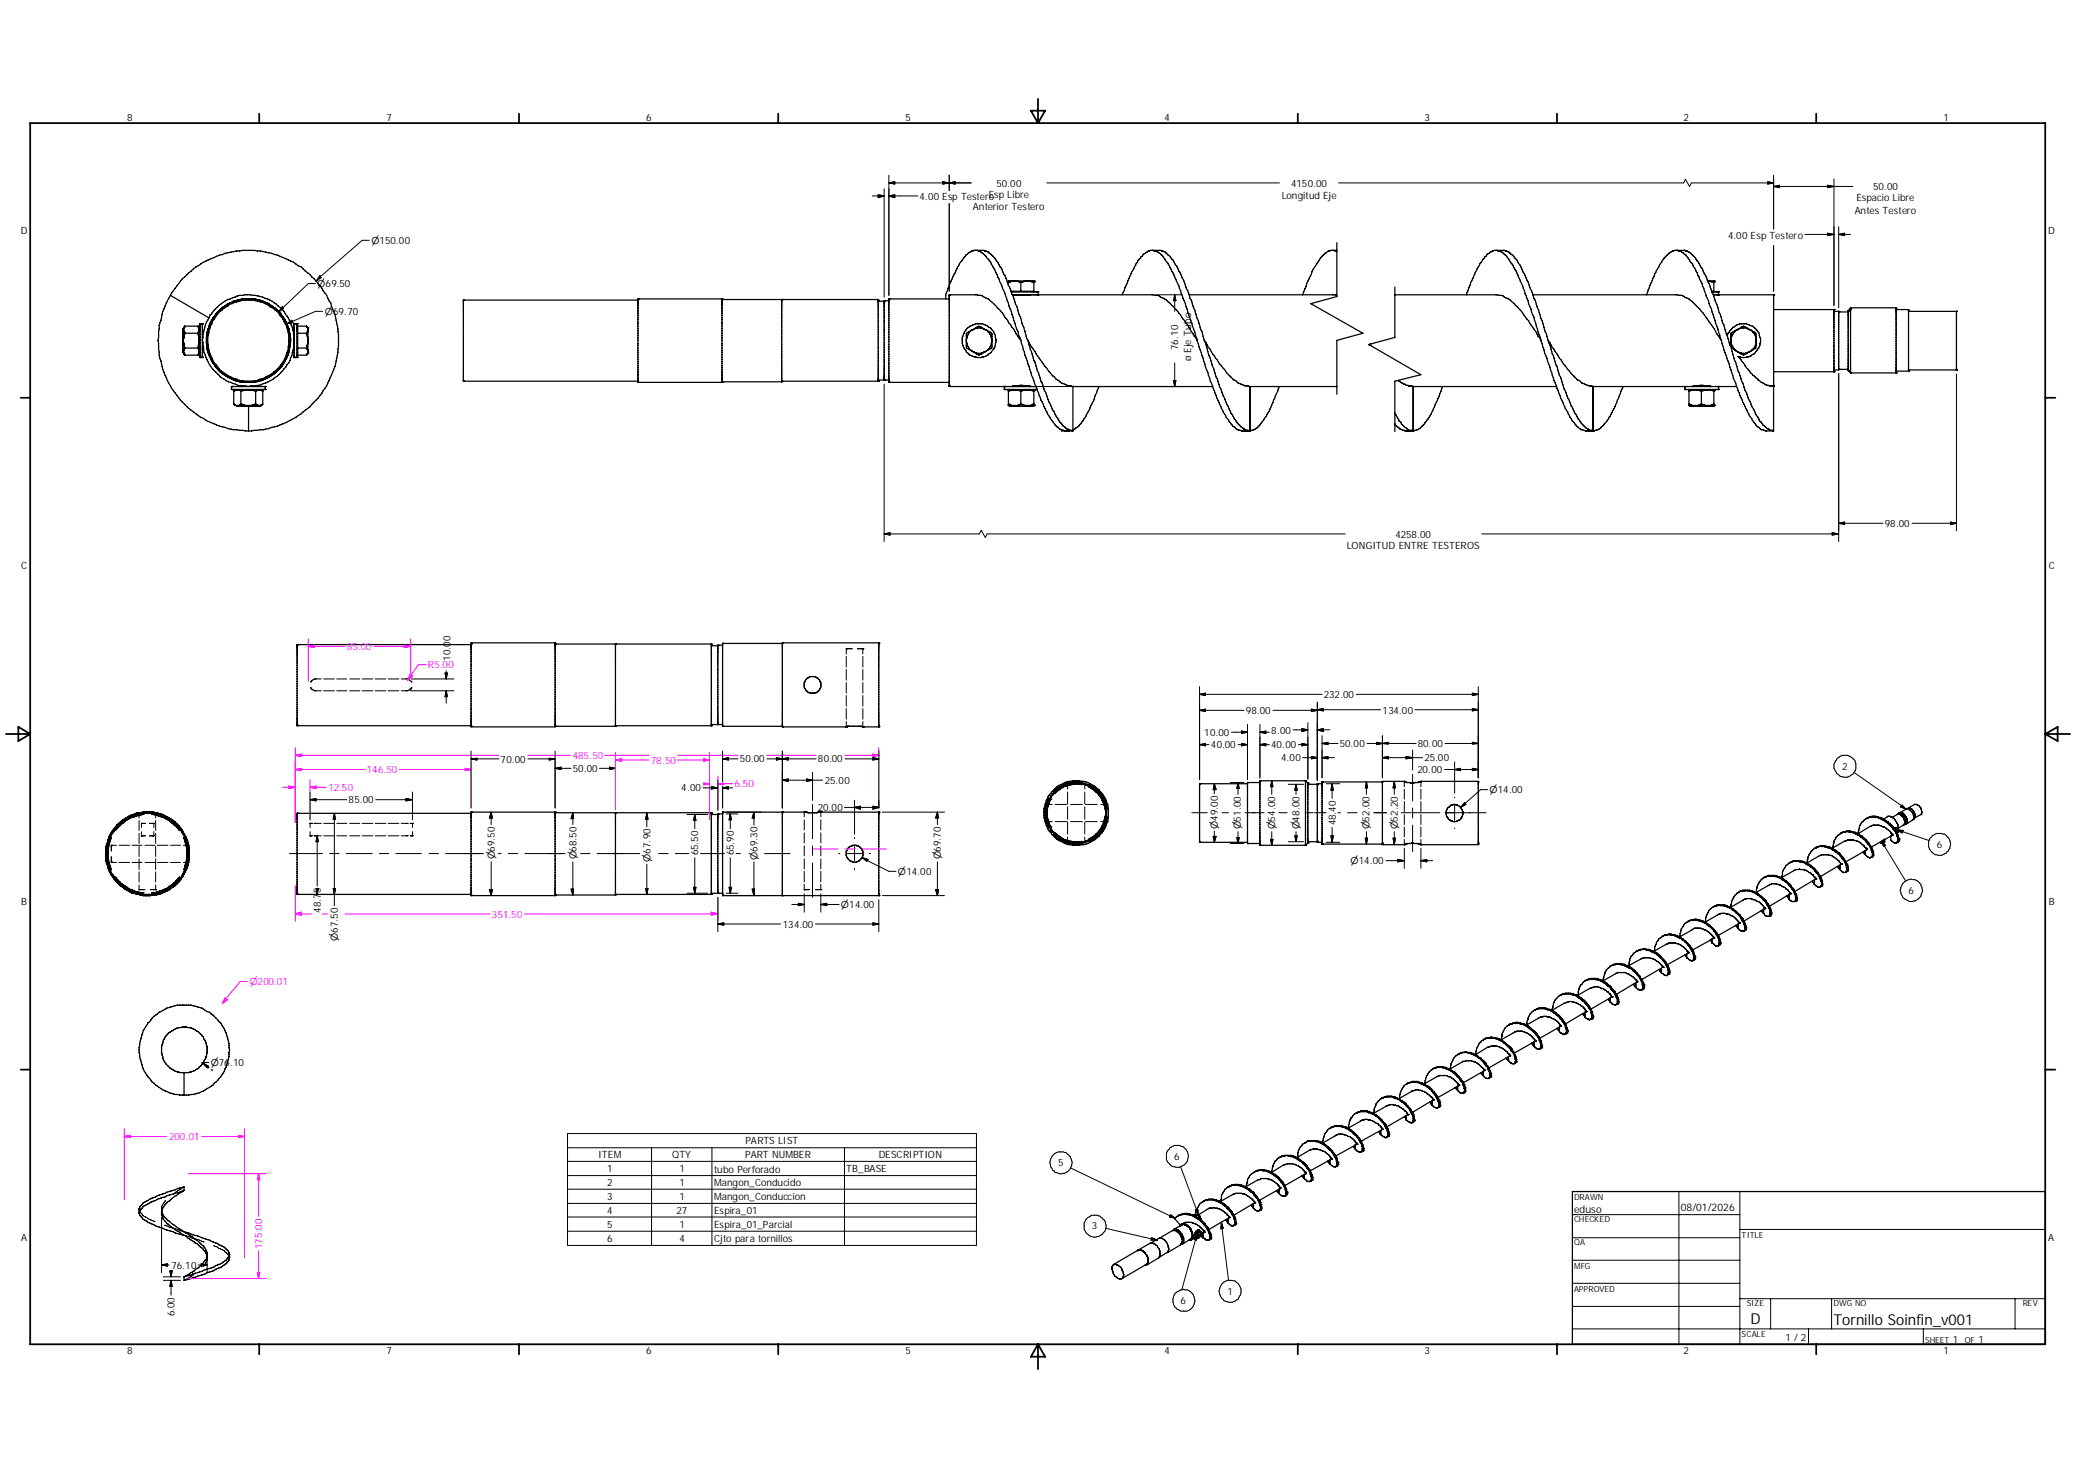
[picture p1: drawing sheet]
<svg xmlns="http://www.w3.org/2000/svg" width="297mm" height="210mm" viewBox="0 0 297 210" stroke-linecap="round" stroke-linejoin="round" font-family="sans-serif">
<defs><g id="words">
<g font-size="2.1">
<text x="250.4" y="189.3">D</text>
<text x="262.3" y="189.6">Tornillo Soinfin_v001</text>
</g>
<g font-size="1.5">
<text x="225.2" y="173.5">eduso</text>
<text x="240.5" y="173.2">08/01/2026</text>
</g>
<g font-size="1.4">
<text x="18.2" y="17.3">8</text>
<text x="55.3" y="17.3">7</text>
<text x="92.5" y="17.3">6</text>
<text x="129.5" y="17.3">5</text>
<text x="166.6" y="17.3">4</text>
<text x="203.8" y="17.3">3</text>
<text x="240.9" y="17.3">2</text>
<text x="278" y="17.3">1</text>
<text x="131.6" y="28.6">4.00 Esp Testero</text>
<text x="141.5" y="28.4">Esp Libre</text>
<text x="142.6" y="26.8">50.00</text>
<text x="183.4" y="28.5">Longitud Eje</text>
<text x="184.7" y="26.8">4150.00</text>
<text x="265.6" y="28.8">Espacio Libre</text>
<text x="268" y="27.2">50.00</text>
<text x="3" y="33.4">D</text>
<text x="53.2" y="34.9">⌀150.00</text>
<text x="139.2" y="30.1">Anterior Testero</text>
<text x="247.2" y="34.1">4.00 Esp Testero</text>
<text x="265.3" y="30.6">Antes Testero</text>
<text x="293" y="33.4">D</text>
<text x="45.4" y="41.1">⌀69.50</text>
<text x="46.5" y="45">⌀69.70</text>
<text x="168.6" y="50" transform="rotate(-90 168.6 50)">76.10</text>
<text x="170.4" y="51.6" transform="rotate(-90 170.4 51.6)">ø Eje Tubo</text>
<text x="199.6" y="77">4258.00</text>
<text x="269.7" y="75.4">98.00</text>
<text x="3" y="81.4">C</text>
<text x="192.7" y="78.6">LONGITUD ENTRE TESTEROS</text>
<text x="293.1" y="81.4">C</text>
<text x="64.4" y="94.5" transform="rotate(-90 64.4 94.5)">10.00</text>
<text x="189.4" y="99.8">232.00</text>
<text x="172.3" y="105.2">10.00</text>
<text x="173.2" y="107">40.00</text>
<text x="178.2" y="102.1">98.00</text>
<text x="181.9" y="107">40.00</text>
<text x="181.9" y="105">8.00</text>
<text x="191.7" y="106.8">50.00</text>
<text x="197.8" y="102.1">134.00</text>
<text x="202.9" y="106.8">80.00</text>
<text x="71.6" y="109.1">70.00</text>
<text x="82" y="110.4">50.00</text>
<text x="97.5" y="113.2">4.00</text>
<text x="105.8" y="109.1">50.00</text>
<text x="117" y="109.1">80.00</text>
<text x="118" y="112.1">25.00</text>
<text x="183.3" y="108.9">4.00</text>
<text x="202.8" y="110.6">20.00</text>
<text x="203.8" y="108.9">25.00</text>
<text x="213.1" y="113.5">⌀14.00</text>
<text x="263.6" y="110.2">2</text>
<text x="49.9" y="114.9">85.00</text>
<text x="117" y="116">20.00</text>
<text x="174.2" y="118.5" transform="rotate(-90 174.2 118.5)">⌀49.00</text>
<text x="177.5" y="118.6" transform="rotate(-90 177.5 118.6)">⌀51.00</text>
<text x="182.5" y="118.6" transform="rotate(-90 182.5 118.6)">⌀54.00</text>
<text x="185.9" y="118.6" transform="rotate(-90 185.9 118.6)">⌀48.00</text>
<text x="191.1" y="118" transform="rotate(-90 191.1 118)">48.40</text>
<text x="195.9" y="118.6" transform="rotate(-90 195.9 118.6)">⌀52.00</text>
<text x="200" y="118.6" transform="rotate(-90 200 118.6)">⌀52.20</text>
<text x="70.8" y="122.9" transform="rotate(-90 70.8 122.9)">⌀69.50</text>
<text x="82.5" y="122.9" transform="rotate(-90 82.5 122.9)">⌀68.50</text>
<text x="93" y="123.3" transform="rotate(-90 93 123.3)">⌀67.90</text>
<text x="99.9" y="122.3" transform="rotate(-90 99.9 122.3)">65.50</text>
<text x="105" y="122.3" transform="rotate(-90 105 122.3)">65.90</text>
<text x="108.4" y="123" transform="rotate(-90 108.4 123)">⌀69.30</text>
<text x="128.4" y="125.1">⌀14.00</text>
<text x="134.6" y="122.9" transform="rotate(-90 134.6 122.9)">⌀69.70</text>
<text x="193.2" y="123.6">⌀14.00</text>
<text x="277.1" y="121.3">6</text>
<text x="3" y="129.5">B</text>
<text x="45.9" y="130.6" transform="rotate(-90 45.9 130.6)">48.75</text>
<text x="120.3" y="129.9">⌀14.00</text>
<text x="273" y="127.8">6</text>
<text x="293.1" y="129.5">B</text>
<text x="48.3" y="134.5" transform="rotate(-90 48.3 134.5)">⌀67.50</text>
<text x="112" y="132.8">134.00</text>
<text x="30.1" y="152.5">⌀76.10</text>
<text x="85.6" y="165.7">ITEM</text>
<text x="86.9" y="167.6">1</text>
<text x="96.2" y="165.7">QTY</text>
<text x="97.2" y="167.6">1</text>
<text x="102.2" y="167.7">tubo Perforado</text>
<text x="106.6" y="165.7">PART NUMBER</text>
<text x="106.7" y="163.7">PARTS LIST</text>
<text x="121.1" y="167.6">TB_BASE</text>
<text x="125.7" y="165.7">DESCRIPTION</text>
<text x="151.4" y="166.8">5</text>
<text x="168" y="165.9">6</text>
<text x="86.9" y="169.7">2</text>
<text x="86.9" y="171.6">3</text>
<text x="86.9" y="173.7">4</text>
<text x="96.8" y="173.7">27</text>
<text x="97.2" y="169.7">1</text>
<text x="97.2" y="171.6">1</text>
<text x="102.2" y="169.7">Mangon_Conducido</text>
<text x="102.2" y="171.7">Mangon_Conduccion</text>
<text x="102.2" y="173.7">Espira_01</text>
<text x="3" y="177.5">A</text>
<text x="86.9" y="175.6">5</text>
<text x="86.9" y="177.6">6</text>
<text x="97.2" y="175.6">1</text>
<text x="97.2" y="177.6">4</text>
<text x="102.2" y="175.7">Espira_01_Parcial</text>
<text x="102.2" y="177.6">Cjto para tornillos</text>
<text x="156.2" y="175.9">3</text>
<text x="293" y="177.5">A</text>
<text x="24.6" y="181.4">76.10</text>
<text x="175.6" y="185.2">1</text>
<text x="25" y="188.3" transform="rotate(-90 25 188.3)">6.00</text>
<text x="168.9" y="186.5">6</text>
<text x="255.4" y="191.8">1 / 2</text>
<text x="18.2" y="193.7">8</text>
<text x="55.3" y="193.7">7</text>
<text x="92.5" y="193.7">6</text>
<text x="129.5" y="193.7">5</text>
<text x="166.6" y="193.7">4</text>
<text x="203.8" y="193.7">3</text>
<text x="240.9" y="193.7">2</text>
<text x="278" y="193.7">1</text>
<text x="279.4" y="192">1</text>
<text x="283" y="192">1</text>
</g>
<g font-size="1.4" fill="#f0f">
<text x="49.6" y="93">85.00</text>
<text x="61.2" y="95.6">R5.00</text>
<text x="47" y="113.1">12.50</text>
<text x="52.5" y="110.6">146.50</text>
<text x="82" y="108.5">485.50</text>
<text x="93.1" y="109.2">78.50</text>
<text x="105.1" y="112.6">6.50</text>
<text x="70.4" y="131.2">351.50</text>
<text x="35.7" y="140.9">⌀200.01</text>
<text x="24.2" y="163.1">200.01</text>
<text x="37.5" y="178.6" transform="rotate(-90 37.5 178.6)">175.00</text>
</g>
<g font-size="1.2">
<text x="225.2" y="171.6">DRAWN</text>
<text x="225.2" y="174.8">CHECKED</text>
<text x="225.2" y="178.1">QA</text>
<text x="249.2" y="177">TITLE</text>
<text x="225.2" y="181.4">MFG</text>
<text x="225.2" y="184.7">APPROVED</text>
<text x="249.2" y="191.3">SCALE</text>
<text x="249.9" y="186.9">SIZE</text>
<text x="262.3" y="186.9">DWG NO</text>
<text x="289.4" y="186.9">REV</text>
<text x="275.4" y="192">SHEET</text>
<text x="281.1" y="192">OF</text>
</g>
</g></defs>
<g fill="none" stroke="#000" stroke-width=".18">
<path d="M26.1 39.9a13.6 13.6 0 0 1 6.1-3.7 12.5 12.5 0 0 1 5.5-.2 11.8 11.8 0 0 1 5 2l.4 .2 .6 .6a10.8 10.8 0 0 1 3.4 4.2l.2 .3 .1 .5a8.1 8.1 0 0 1 .9 3.6 12.8 12.8 0 0 1-6.3 12.5l-.4 .2a13.3 13.3 0 0 1-12.9-.4 12.4 12.4 0 0 1-5.6-7.6l-.1-.5a10.2 10.2 0 0 1-.2-4.5v-.5l.2-.8a11.3 11.3 0 0 1 1.6-3.9zM139.9 35.8l.2 .1a7.5 7.5 0 0 1 2.6 3.7l.2 .3a59.7 59.7 0 0 1 2.6 7.2l.5 1.6M165 35.8a2.72 2.72 0 0 1 1.7 1.4 19.5 19.5 0 0 1 2.5 5.5l.4 .7 2.5 7.8a62.9 62.9 0 0 0 2.6 7l.7 1.5 1 1.3 .3 .1 .1 .2 .8 .3h1.3l.5-.1a7.1 7.1 0 0 0 2.2-2.7l1.4-3.5M190.8 35.8l.5 .2M191.3 35.8h-1l-.6 .4a2.5 2.5 0 0 0-1 1.1l-1 1.6-1.3 3.3M191.3 34.7v7.7l-3.8 1 7.5 4.3-3.7 1v7.7M214.2 35.8a2.78 2.78 0 0 1 1.6 1.2 20.6 20.6 0 0 1 2.6 5.7l1.1 2.7 1.5 5.1 .7 2a39.7 39.7 0 0 0 3.2 7.6l.3 .4a2.26 2.26 0 0 0 1.6 1.1h1.3a2.16 2.16 0 0 0 1.2-.6l.1-.2a12.9 12.9 0 0 0 2.2-4.2l.6-1.3M240 35.8a3.1 3.1 0 0 1 1.8 1.6l.3 .4a47.5 47.5 0 0 1 3.1 7.6l1.4 4.6 1 2.9a40.2 40.2 0 0 0 2.6 6.3l.5 .9a3.7 3.7 0 0 0 1.9 1.5h1.1v-19.4M24.4 42.2l5.5 3.3M26.2 50.4h.1M26.2 50.3h.1M26.2 47.1h.1"/>
<path d="M26.2 47.1v3.3M26.2 50.4l.2 .4M26.3 50.6h.1M26.3 46.8h.1M26.3 47.5h.1M26.3 47.5l.1 .1-.2 .8v.5l.2 .7v.3l-.2 .2 .1 .5M26.3 50.6l.1 .2M26.3 46.8l-.1 .3 .1 .4M26.4 47.7h2M26.4 49.8h2M26.4 46.7h2M26.4 50.8h2"/>
<path d="M26.4 46.7l-.1 .1M26.4 46.7l-.2 .4M28.4 49.9h.1M28.4 46.7v.1v3.1M28.4 49.9v.1v.8M28.4 46.7l.2 .4M28.4 50.1h.1M28.6 46.3h.1M28.6 51.1h.1M28.6 46.3h.4M28.6 51.1h.4M28.6 46.3v4.8"/>
<path d="M28.6 50.4l-.2 .4M29 46.3h.1M29 51.1h.1M29 46.3v4.8M29 49.9h.1M29 47.5h.1M29.5 49.1l.2 1.2 .7 1.5M29.5 48.1l.1 1.5M29.6 49.9l.4 1M29.7 50.2l.3 .7M29.9 46.8l-.3 .7-.1 .9M30 50.9l.1 .2"/>
<path d="M30 50.9l.2 .6M30.1 51.3l.7 1.1M30.1 46.1l-.1 .3-.5 1.8M30.1 46.1l-.2 .6M30.4 51.8a6 6 0 0 0 4.3 2.8M30.4 51.8l.4 .6M30.8 52.4l.4 .5M31.1 44.7l-1 1.4M31.2 44.8a6.1 6.1 0 0 1 3-1.7 5.7 5.7 0 0 1 4.9 1l.5 .4a6.3 6.3 0 0 1 1.6 5.5 6.1 6.1 0 0 1-6.1 4.5 6 6 0 0 1-5.4-6.2 6.2 6.2 0 0 1 1.5-3.5zM31.5 53.2a5.8 5.8 0 0 0 3.2 1.4M32.1 53.6l.8 .5M32.5 43.5l-.9 .7"/>
<path d="M32.5 43.5l-1.1 .9M33.2 55.7h.1M33.2 55.3h.1M33.4 57.8l.3 .2h.5M33.4 57.8l.5 .3M33.4 56v1.8M33.7 55.8h.1M33.7 55.8l.8 .1v1.9M33.7 55.8l-.3 .2M33.9 58.1h.1M33.9 58.1h3.3M33.9 55.7l-.5 .3"/>
<path d="M34 58.1h.1M34 42.9a5.8 5.8 0 0 0-4 3.6M34.2 58h.1M34.2 55.8h.1M34.4 55.1v.2M34.5 57.8h.1M34.5 56l.5-.2h1.2l.4 .2M34.5 57.8l.6 .2 1.1-.1a.53 .53 0 0 1 .6 .1h.5l.3-.2M34.5 57.8l-.3 .2M34.7 42.8a5.4 5.4 0 0 1 4.4 1.1M34.7 54.6l.3 .1M34.8 42.8l-1.4 .3-.9 .4"/>
<path d="M35.6 58.1v3.5M36.2 42.8a5.9 5.9 0 0 1 3.4 1.5M36.6 56l.1-.2h.7l.2 .2M36.6 56v1.8M36.7 57.9h.1M36.7 55.1v.2M37.2 58.1h.1M37.2 55.7l.4 .3M37.3 58h.1M37.3 55.8h.1M37.4 54.4l-1.3 .3M37.5 55.9h.1"/>
<path d="M37.6 57.8l-.4 .3M37.6 56v1.8M37.9 55.7h.1M37.9 55.3h.1M37.9 55.3h-4.8v.4h4.8M37.9 55.3v.4M39.1 43.9a5.6 5.6 0 0 1 2.2 3.1M39.1 43.9l.6 .5 .4 .5M39.4 53.3l-.4 .2a5.7 5.7 0 0 1-5.9 .7M40 44.6l.1 .3M40.1 44.9l.5 .6M40.3 52.4a7.3 7.3 0 0 1-3.6 2.2h-.3"/>
<path d="M40.6 45.5l.3 .6M40.6 51.8l-.3 .6M40.9 46.1l.3 .6 .3 1.1v1.7M41.1 46.4l.2 .7M41.1 50.9l-.8 1.5M41.4 47.7l.2 .6a5.5 5.5 0 0 1-1.3 4l-.2 .3M41.4 47.3l.2 1.1M41.4 49.8v.3l-.3 .7M41.6 48.8l-.1 .3M42 49.9h.1M42 47.5h.1M42.1 51.1h.1"/>
<path d="M42.1 46.3h.1M42.1 47.9a6.5 6.5 0 0 0-7.4-5.7 6.5 6.5 0 0 0-3 1.2 4.5 4.5 0 0 0-1.5 1.6h-.1l-.1 .3a6.6 6.6 0 0 0-1 3.3v.8a7.4 7.4 0 0 0 1.4 3.3 8.6 8.6 0 0 0 2.3 1.9l.3 .1a6.2 6.2 0 0 0 7.6-2 4.9 4.9 0 0 0 1.4-2.9l.1-.4M42.1 46.3v4.8M42.1 46.3h.4M42.1 51.1h.4M42.5 51.1h.1M42.5 46.3h.1M42.5 46.3v4.8M42.5 50.4h.1M42.5 47.1h.1M42.6 47.7h1.3M42.6 49.8h1.3"/>
<path d="M43.9 46.7l.1 .2M43.9 46.7h-1.3v4.1h1.3M43.9 50.6h.1M43.9 47.5h.1M44 46.9h.1M44 50.5h.1M44 47.4a.51 .51 0 0 0 0 .8M44 46.9v3.6M44 49.2l-.1 .4v.3l.1 .1M44 50.5l-.1 .3M66.3 42.9h.1M66.3 54.4h.1"/>
<path d="M66.3 54.5h.1M66.3 42.9h25M66.3 54.5h25M66.3 42.9v11.6M91.3 42.8h.1M91.3 54.7h.1M91.3 54.7h12M91.3 42.8h12M91.3 42.8v11.9M103.3 42.8h.1M103.3 54.7h.1M103.3 54.6h8.5"/>
<path d="M103.3 42.8h22.3v11.7M103.3 42.8v11.9M111.8 42.8h.1M111.8 54.5h.1M111.8 54.6h.1M111.8 54.5h13.8M111.8 42.8v11.8M125.6 42.9h.1M125.6 43h.1M125.6 54.5h.1M125.6 43.1h.9M125.6 54.4h1.6"/>
<path d="M126.5 43h.1M126.5 43.2h.1M126.5 54.4h.1M126.5 43h.7M126.5 43v11.4M127.2 42.8h.1M127.2 54.6h.1M127.2 54.7h.1M127.2 54.7h8.6M127.2 42.8h8.6M127.2 42.8v11.9M135.3 42.8v-.6a21.6 21.6 0 0 1 2.4-5 3.8 3.8 0 0 1 1.6-1.4h1.5l.5 .2a7.8 7.8 0 0 1 2 2.4l1.6 3.9 1.6 4.5 .4 1.6 .2 .3"/>
<path d="M135.8 55.2h.1M135.8 42.2h.1M135.8 42.2h4h.2a1.71 1.71 0 0 1 1.1 .5l.3 .1 .6 .5 .7 .8a8 8 0 0 1 1.7 2.1l.6 .9 .4 .7 .6 .9M135.8 42.2v13.1h12.4M138.3 47.1l.7-.5a2.58 2.58 0 0 1 1.5-.3 2.48 2.48 0 0 1 1.7 3.7 2.4 2.4 0 0 1-2.3 1.1 2.4 2.4 0 0 1-2.1-1.5 2.65 2.65 0 0 1 .5-2.5zM138.3 48.9a1.82 1.82 0 0 0 1.8 1.7 1.82 1.82 0 0 0 1.8-1.7M138.8 47.4l-.5 .3v2.1l.9 .5M138.9 47.3a1.9 1.9 0 0 1 3 1.2M139.2 47.2a1.29 1.29 0 0 0-.9 1.1v.2M139.4 47.1l.6-.4 1.9 1v2.1l-1.9 1-.6-.4M143.7 55.7h.1M143.7 55.3h.1"/>
<path d="M143.7 55.7h4.6M143.7 55.3v.4M143.8 55.7h.1M143.8 55.3h.1M144.3 40.2h.1M144.3 40.4h.1M144.3 40.3h.1M144.3 58h.1M144.3 57.9h.1M144.3 57.8h.1M144.3 55.9h.1M144.3 55.8h.1"/>
<path d="M144.3 57.8l.5 .2h.8l.4-.2 .6 .2h.8l.5-.2M144.3 56l.3-.2h1.1l.3 .2M144.3 40.2h3.6M144.3 40.2v.5M144.3 55.8v2.2M144.3 58l.1 .1M144.4 40.2h.1M144.4 58.1h.1M144.4 58.1h3.3M144.4 55.7l-.1 .1M144.5 58.1h.1M144.7 41.7h3.8"/>
<path d="M144.8 40.2l-.5 .2M144.9 55.3h.1M144.9 42.2h.1M144.9 42.2h20.1l.9 .1a9.7 9.7 0 0 1 3.8 3.9l.2 .3 1.4 2.2M144.9 55.2h.1M144.9 55.2l1.4-.1 1 .1v.1M144.9 55.2v.1M145 42.2h.1h2M145.3 55.2h.1M145.3 42.2h.1M145.6 40.2l.4 .2 .6-.2M146 48.7l1 2.9a40.6 40.6 0 0 0 2.3 6.2 7.3 7.3 0 0 0 2.5 3.7l.5 .1"/>
<path d="M146 56l.5-.2h1.1l.3 .2M146 40.4v1.3M146 56v1.8M146.8 55.2h.1M146.8 42.2h.1M147.1 55.2h.1M147.1 42.2h.1M147.1 48.7l.3 .7a36.1 36.1 0 0 0 3.6 4.8 4.5 4.5 0 0 0 2.5 1.1M147.1 48.7l1.8 5.8 1.1 2.9 .9 1.7a7.4 7.4 0 0 0 1.8 2.3l.7 .2M147.2 42.2h-.1M147.2 55.2h.1M147.2 42.2h.1"/>
<path d="M147.3 55.3h.1M147.3 42.2h.1M147.4 40.2l.5 .2M147.7 58.1h.1M147.7 55.7l.2 .1M147.8 40.2h.1M147.8 41.7h.1M147.9 40.2h.1M147.9 40.3h.1M147.9 40.4h.1M147.9 57.8h.1M147.9 57.9h.1"/>
<path d="M147.9 58h.1M147.9 55.8h.1M147.9 55.9h.1M147.9 40.2v1.5h-3.2M147.9 55.8v2.2M147.9 58l-.2 .1M148.4 41.7h.1M148.4 42.2h.1M148.5 41.7h.1M148.5 42.2h.1M148.5 41.7v.5M153.5 55.3v6.3h-1.6"/>
<path d="M153.5 55.3h20M157.2 55.3l-.5 1.2a15.1 15.1 0 0 1-2.4 4.5l-.8 .6M160.5 42.2l1.4-3.3 .4-.7a6.6 6.6 0 0 1 1.6-2l.7-.4h1.5l.5 .2a6.9 6.9 0 0 1 2.1 2.8l.6 1.2 1.1 2.9 1.9 5.8M170.2 42.2h20.8h.3M172.3 48.7l1.2 1.9 2 2.7 1 1.1h.3l.3 .4 1 .4 .7 .1M172.3 48.7l2.2 6.7 1.2 2.7a7.1 7.1 0 0 0 1.2 2.2l.7 .8 .5 .4 .5 .1M178.8 55.3h12.5M178.8 55.3v6.3M195.8 49.3l.1 .1M195.8 49.3l7.5 4.3-3.7 .9v7.2M196 49.2l.2 .2M199.6 42.2h14.6h.3a1.03 1.03 0 0 1 .9 .4 7.7 7.7 0 0 1 2.3 1.9l1 1.4 1.8 2.8"/>
<path d="M199.6 41.1v7.2l-3.8 1M200.1 54.4l.3 .3a4 4 0 0 0 1.8 .6M202.2 55.3v6.3h-.2a1.91 1.91 0 0 1-1.5-1l-.9-1.5M202.2 55.3h20.5M206.4 55.3a23.1 23.1 0 0 1-2.4 5l-.9 1-.8 .3h-1.6l-.8-.6-.3-.4M209.8 42.2a17.2 17.2 0 0 1 2.6-5.5l.5-.4 .9-.5h1.4l.4 .2a3.3 3.3 0 0 1 1.7 1.7l.9 1.7 .7 1.9a43.4 43.4 0 0 1 2.2 6.1l.4 1.3M219.3 42.2h20.7h.2a2.12 2.12 0 0 1 1.3 .5l.6 .4 1.6 1.7 2.6 3.9M221.5 48.7l1.6 2.5 1.6 2.1 1 1.1h.3l.3 .4 1 .4 .6 .1M221.5 48.7l2.3 6.9 1 2.5 .2 .2 .3 .8 .9 1.4 .7 .7 .5 .4h.4M227.9 55.3h20.5M227.9 55.3v6.3M235.5 42.2l.2-.4a19.9 19.9 0 0 1 2.4-4.9l.7-.7 .5-.3 .3-.1 1.8 .1 .4 .3 .8 .7 .9 1.5 1 2.2 2.6 7.5"/>
<path d="M241 55.7h.1M241 55.3h.1M241 55.7h4.9M241 55.3v.4M241.6 58h.1M241.6 57.9h.1M241.6 57.8h.1M241.6 55.9h.1M241.6 55.8h.1M241.6 57.8l.5 .2h.9l.3-.2 .6 .2h.9l.4-.2M241.6 56l.4-.2h1.1l.3 .2M241.6 58l.2 .1"/>
<path d="M241.6 55.8v2.2M241.8 58.1h.1M241.8 58.1h3.3M241.8 55.7l-.2 .1M242.2 55.3h.1M242.3 55.2h.1M242.4 55.2h.1M243.4 56l.4-.2h1.1l.3 .2M243.4 56v1.8M244.3 40.2h.9M244.5 55.2h.1M244.6 55.2h.1"/>
<path d="M244.6 55.3h.1M244.6 55.2l-1.4-.1-.1 .1h-.9v.1M244.6 55.2v.1M244.6 40.2l.6 .2M244.9 41.7h1M245 58.1h.1M245.1 40.2h.1M245.1 58.1h.1M245.1 42.2h8.6M245.1 41.7h.1M245.1 55.7l.1 .1M245.2 40.2h.1"/>
<path d="M245.2 40.3h.1M245.2 40.4h.1M245.2 57.8h.1M245.2 57.9h.1M245.2 58h.1M245.2 55.8h.1M245.2 55.9h.1M245.2 40.2v1.5h-.3M245.2 55.8v2.2M245.2 58l-.1 .1M245.8 41.7h.1M245.8 42.2h.1"/>
<path d="M245.8 55.7h.1M245.8 55.3h.1M245.9 41.7h.1M245.9 42.2h.1M245.9 55.7h.1M245.9 55.3h.1M245.9 41.7v.5M245.9 55.3v.4M247.1 48.1l1.1 3.5 .1 .2 .4 1.3 .1 .2 .9 2.6 1.6 3.5 .5 .9 .2 .1a1.95 1.95 0 0 0 1.1 1l.1 .2h.5M247.1 48.1a2.38 2.38 0 0 1 1.4-1.6 1.73 1.73 0 0 1 1.5-.1 2.18 2.18 0 0 1 1.7 1.4 2.5 2.5 0 0 1-2.9 3.3M247.6 49.1l.4 .7 .4 .4M248.6 51l.2 .1"/>
<path d="M248.8 51.1l.6 .8a7.8 7.8 0 0 0 3.4 3.2l.9 .2M250.4 47.2l-1-.5-.6 .4a2.11 2.11 0 0 0-1.2 1.2M250.5 47.2l.7 .5v2.1l-.1 .1-1.7 .9-1.5-.9M251.2 48.2a1.83 1.83 0 0 0-2.9-1l-.7 .5v1.7M251.2 49.3a1.77 1.77 0 0 1-2.6 1M253.7 55.2h.1M253.7 42.2h.1M253.7 53.2h8.7M253.7 44.3h8.7M262.4 53.2h.1M262.4 44.3h.1M262.4 44.5h.7"/>
<path d="M262.4 44.3v8.9M263.1 52.8h.1M263.1 52.7h.1M263.1 44.6h.1M263.1 44.5h.1M263.1 52.8h1.3M263.1 44.6h1.3M263.1 44.5v8.4h-.7M264.4 44.4h.1M264.4 44.5h.1M264.4 53h.1M264.4 53l.4 .3"/>
<path d="M264.4 44.4v8.6M264.8 53.3h.1M264.8 44.3h.1M264.8 44.1h.1M264.8 44l-.4 .4M264.8 44v9.3M264.8 53.3h6.5M264.8 44h6.5v9.3M271.3 53.3h.1M271.3 44.3h.1M271.3 44.1h.1M271.3 44.3h1.7v8.8"/>
<path d="M271.3 53.1h1.7M273 53.1h.1M273 44.5h.1M273 44.4h.1M273 52.9h6.9M273 44.5h6.9M279.9 52.9h.1M279.9 44.5h.1M279.9 44.5v8.4M42.5 92.2h.1M42.5 92.3h.1M42.5 92.2v11.6"/>
<path d="M42.5 92.2h24.9M67.4 92h.1M67.4 92.2h.1M67.4 91.9h12v12.1h-12zM79.4 92h.1M79.4 92.2h.1M79.4 92.1h22.4M88.1 92.1h.1M88.1 92.2h.1M88.1 92.1v11.8M101.8 92.1h.1M101.8 92.2h.1"/>
<path d="M101.8 92.1v11.7M101.8 92.4h.9M102.7 92.3h.1M102.7 92.4h.1M102.7 92.3v11.3M102.7 92.3h.7M103.4 92h.1M103.4 92v11.9M103.4 92h8.5M111.9 91.9h.1M111.9 92h.1M111.9 91.9v12.1"/>
<path d="M111.9 91.9h13.8M115.6 96.9l.3-.1a1.23 1.23 0 0 1 1.5 .7 1.23 1.23 0 0 1-.6 1.5 1.23 1.23 0 0 1-1.6-.4l-.1-.3v-.7zM125.7 91.9h.1M125.7 92h.1M125.7 91.9v12.1M15.7 119.4l-.5 2M15.7 119.4l-.2 .7M15.9 119.1l-.2 .3M16.9 118a6.1 6.1 0 0 1 4.9-1.7l1 .2 .2 .2a4.6 4.6 0 0 1 2.3 1.5l.5 .5a5.5 5.5 0 0 1 1.1 3.2 6.8 6.8 0 0 1-1.1 3.7l-.5 .5a1.89 1.89 0 0 1-1 .8l-.3 .3a6.7 6.7 0 0 1-3.3 .7 5.9 5.9 0 0 1-5.4-5 7 7 0 0 1 1.2-4.4zM17 117.8l-.2 .1-.9 1.2M24.5 117.2a6 6 0 0 0-5.7-.6l-.3 .2a5.9 5.9 0 0 0-2.6 2.3M24.5 117.2a4.8 4.8 0 0 1 2 2.3l.3 .7 .2 1"/>
<path d="M24.5 117.2l.6 .4M25.6 118.1l.6 .9M26.7 119.9l.4 1.7-.1 1.4M42.5 103.6h.1M42.5 103.8h.1M42.5 103.8h24.9M42.5 116.3h.1M42.5 116.3v11.6M42.5 116.3h24.9M67.4 103.9h.1M67.4 116.2h.1M67.4 116.2h12"/>
<path d="M67.4 116.2v11.9M79.4 103.9h.1M79.4 103.9h8.7M79.4 116.2h.1M79.4 116.2h22.4M79.4 116.2v11.9M88.1 103.8h.1M88.1 103.9h.1M88.1 103.8h13.7M88.1 116.2h.1M88.1 116.2v11.8M101.8 103.8h.1"/>
<path d="M101.8 103.6h1.6M101.8 116.2h.1M101.8 116.3h.1M101.8 116.5h.9M101.8 116.2v11.7M102.7 103.6h.1M102.7 116.5h.1M103.4 103.9h.1M103.4 103.9h8.5M103.4 116.2h.1M103.4 116.2h12.1h.1h1.3h.1h8.7M103.4 116.4h-.7v11.4"/>
<path d="M103.4 116.2v11.9M111.9 103.9h.1M111.9 104h.1M111.9 116.2h.1M111.9 116.2v11.9M115.1 116.2h.1M115.2 116.2h.1M117.3 116.2h.1M117.4 116.2h.1M121.1 104h.1M121.2 103.9h.1M121.2 103.9l4.5 .1"/>
<path d="M121.2 103.9v.1h-9.3M123.4 104h.1M125.7 103.9h.1M125.7 104h.1M125.7 116.2h.1M125.7 116.2v11.9M150.5 113.2a4.8 4.8 0 0 1 6-.8l.5 .4a4.2 4.2 0 0 1 1.6 2.9v1.2a4.5 4.5 0 0 1-5.4 3.9 4.7 4.7 0 0 1-3.1-1.9l-.5-1.1a4.8 4.8 0 0 1-.2-2.1 4.5 4.5 0 0 1 1.1-2.5zM151.2 112.9a4.4 4.4 0 0 1 6.9 1.7 4.1 4.1 0 0 1 .1 2.7 4.3 4.3 0 0 1-5 3.3h-.4l-.2-.2a2.78 2.78 0 0 1-2-1.4l-.2-.1-.5-.9a4.6 4.6 0 0 1-.2-2.6l.2-.8 .5-.8zM171.6 112.1h.1M171.6 112.1v8.4M171.6 112.1h6.9M178.5 111.9h.1"/>
<path d="M178.5 111.9v8.7M178.5 111.9h1.8M180.3 111.7h.1M180.3 111.7v9.2M180.3 111.7h6.5M186.8 111.7h.1M186.8 111.7v9.2M186.8 111.7l.3 .3M187.1 112h.1M187.1 112.2h1.4M187.1 112v8.6M188.5 112.2h.1"/>
<path d="M188.5 112.3h.1M189.1 111.8h.1M189.1 112.1h-.6v8.4h.6M189.1 111.8v8.9M189.1 111.8h8.7M197.8 111.8h.1M200.9 111.8h.1M200.9 111.8l.9 .2 1.4-.2M200.9 111.8h-3.1v9h3.1M203.2 111.8h.1M203.3 111.8h.1M203.3 111.8h8.2v9h-8.3v-.1"/>
<path d="M203.3 111.8h-.1M207.2 115.5a1.23 1.23 0 0 1 1.8 0 1.23 1.23 0 0 1-.1 1.8h-.1a1.08 1.08 0 0 1-1.5 0 1.15 1.15 0 0 1-.2-1.6zM209 117h.1M211.5 111.8h.1M263.3 119.2l.9-.3h.6v.1a2.4 2.4 0 0 1 1.4 .5h.2l.6 .6 .5 .5v.2l.2 .4M265.8 119.3l2-1.2a2.1 2.1 0 0 1 1.4 0v.1a2.12 2.12 0 0 1 1.3 .9l.2 .2M265.9 119.2v-.2a2.72 2.72 0 0 1 .7-1.7h.2a1.49 1.49 0 0 1 1.4-.4 2.63 2.63 0 0 1 1.8 .8l.2 .2a5.8 5.8 0 0 1 1.3 1.9v.5l-.1 .3M267 117.1l.8-.3h.6l1.1 .4M269.5 117.2l.5-.4a1.11 1.11 0 0 1 1.4 .9l.2 .7-.2 .9 .3 .6v.2M269.5 117.2l.6 .3 .2 .3h.1l.7 .7v.2l.3 .4M270.5 119.5v.6l.5 .5M270.7 119.3h.1"/>
<path d="M270.7 119.3l.1 .2M270.8 119.5h.1M270.8 119.5l-3.1 1.7M271 118.4h.1M271 118.5h.1M271 118.5l.3-.1 .2 .3M271 118.5h.4v.1M271 118.4h.1h.1M271 118.5l.3 .1M271.2 118.4h.1M271.3 118.7h.1M271.3 118.6h.1"/>
<path d="M271.3 118.6l-.1 .2 .1-.1M271.3 118.7h.2M271.3 118.6l.1 .1M271.4 118.7h.1M271.4 118.7l.1 .1M271.5 118.8h.1M271.5 118.7h.1M271.5 119h.1M271.7 120h.1M271.8 116.3h.1M271.8 116.4h.1M271.8 116.3l-.2 .1 .1-.2h.5a1.33 1.33 0 0 1 .6 1.6"/>
<path d="M271.8 116.4h-.3l-.8 .5M271.8 116.3h.3a1.46 1.46 0 0 1 .7 1M271.8 116.4l.6 .6 .1 .5M272 116.3h.1M272.5 117.9h.2M272.5 117.9l-.1 .1-.8 .4M272.5 117.8a1.08 1.08 0 0 0-.2-1l-.3-.3-.3-.1 .2-.2a1.38 1.38 0 0 1 .9 1.4l-.3 .3M272.5 117.8v.1M272.8 117.8h.1M272.8 115.7h.1M272.8 117.8l-.1 .1M272.8 117.5l-.1 .3h-.2"/>
<path d="M272.8 115.7h.2M272.8 115.7l-1 .5M273 115.7l.7 .7a.75 .75 0 0 1-.1 .9l-.9 .6M273 115.6h.1M273 115.6h.3l.5 .5 .2 .3v.5l-.1 .1M273 115.6l.9-.5a.88 .88 0 0 1 1 .7l.1 .4-.2 .3M273 115.6v.1M273.9 117l-.2 .2M274.8 116.5h.1M274.8 116.5l-.9 .5M15.2 122.9l.4 1.6 .1 .3M15.4 120.4l-.2 .7v2.1l.2 .7"/>
<path d="M15.5 124.2l.2 .6M15.7 124.8l.2 .3M15.9 125.1l.4 .6M16.3 125.7l.2 .3a6.3 6.3 0 0 0 5 2.1l1.4-.3 1.3-.5M16.3 125.7l.5 .5M24.8 126.8l-.6 .5M26 125.6l-.2 .3-1 .9M26 125.6l-.4 .6M26.7 124.4l-.7 1.2M27 123l-.2 1-.1 .4M27 123l-.3 1.4M42.5 127.8h.1"/>
<path d="M42.5 127.9h.1M42.5 127.9h24.9M67.4 128h.1M67.4 128.1h.1M67.4 128.1h12M79.4 128h.1M79.4 128.1h.1M79.4 128h8.7M88.1 127.9h.1M88.1 128h.1M88.1 127.9h13.7M101.8 127.9h.1"/>
<path d="M101.8 127.8h1.6M102.7 127.8h.1M103.4 127.9h.1M103.4 128.1h.1M103.4 128.1h22.3M111.9 128.1h.1M121.2 121.4a1.36 1.36 0 0 1 1.7-.3 1.2 1.2 0 0 1-.1 2.1l-.6 .2-.5-.2-.5-.4-.1-.4v-.6l.1-.2zM125.7 128.1h.1M171.6 120.5h.1M171.6 120.5h6.9M178.5 120.6h.1M178.5 120.6h1.8"/>
<path d="M180.3 120.9h.1M180.3 120.9h6.5M186.8 120.9h.1M187.1 120.6h.1M187.1 120.4h1.4M187.1 120.6l-.3 .3M188.5 120.3h.1M188.5 120.4h.1M189.1 120.7h.1M189.1 120.7h8.7M197.8 120.6h.1M197.8 120.7h.1"/>
<path d="M200.9 120.8h.1M200.9 120.7h.1M200.9 120.7h.3M200.9 120.7v.1M201.2 120.7h.1M201.2 120.7l.7-.1 1 .1M202.9 120.7h.1M202.9 120.7h.3M203.2 120.7h.1M203.3 120.8h.1M211.5 120.6h.1M211.5 120.7h.1"/>
<path d="M230.6 138.1l-.1 .1M230.7 138.1a1.75 1.75 0 0 0-1.2 1.3l-.1 .9 1.8-1.1a1.87 1.87 0 0 1 1.6 .1l.8 .4 .6 .6v.2M230.7 138.1l.5-.2a4.7 4.7 0 0 1 2.2 .7l1 1a2.04 2.04 0 0 1 .5 1.3l.1 .1-.1 .5M230.7 138.1l.2-.2a2.45 2.45 0 0 1 1.5 0l.2 .2 .3 .1M232.9 138.2a2.38 2.38 0 0 1 1.2 .9l.6 .6 .4 .9M232.9 138.2l2-1.1 1.1-.1 .6 .2 .6 .4 .6 .7M234.1 136.1l-.2 .1a1.79 1.79 0 0 0-.8 1.7l-.1 .3M234.1 136.1a2.22 2.22 0 0 1 2.4 .1l.4 .2a5.2 5.2 0 0 1 1.6 1.9l.2 .5v.6M234.9 135.8l-.8 .3M234.9 135.8l.2-.1a3.4 3.4 0 0 1 2.6 1.3l.6 .6 .2 .4M236.6 136.1l2.2-1.2h.9a2.62 2.62 0 0 1 1.7 1.2h.2v.2M237.4 138.7a1.57 1.57 0 0 0 1.1 .8l.2-.1"/>
<path d="M237.7 138.5v.6M237.7 138.1h.1M237.7 133.9l.4-.1 .7-.1a3.8 3.8 0 0 1 3.1 2.1l.3 .5 .1 .4v.6l-.2 .1M237.8 138.3h.1M237.9 138.3h.1M237.9 138.3l-3 1.8M238.4 139.5h.1M238.5 138l.2 .2 .1 .7M238.7 139.4h.1M238.8 139.4h.1M238.8 139.3h.1M238.8 139.4h-.2"/>
<path d="M238.8 139.3v.1M238.8 139.1h.1M238.8 138.9h.1M238.8 138.9v.4M240.3 134l.8 .5 1.1 1.4 .3 .8v.5h-.1M240.3 134l2.1-1.2h.9l.7 .2 .5 .3 .6 .7M240.3 134l-.3-.1a2.82 2.82 0 0 0-1.7-.2 2.52 2.52 0 0 0-1.6 2.4M241 136.6l.3 .3M241.3 136.4v.6l.4 .3 .4 .1M241.4 131.8a2.16 2.16 0 0 1 1.8-.1l.4 .2a4.2 4.2 0 0 1 2.4 2.6v.7l-.2 .1M241.6 136.3h.1M241.6 136.2h.1"/>
<path d="M241.6 136.3l-3.1 1.7M242.1 137.4h.1M242.2 137.3h.1M242.4 137.2h.1M242.4 137.2l-.3 .2M242.5 137.1h.1M242.5 136.8h.1M243.9 131.9l1.9-1.1a1.8 1.8 0 0 1 1.8 .2l.5 .1 .7 .9M244.7 134.5l.2 .4M244.9 134.3v.6M244.9 134.9l.5 .4h.4M245.1 134h.1"/>
<path d="M245.1 129.7a2.02 2.02 0 0 0-1 1.5l-.1 .6M245.1 129.7l.2-.1a2.97 2.97 0 0 1 3.1 1 2.09 2.09 0 0 1 .9 1.2l.4 1-.3 .4M245.1 129.7l.5-.2h1.2l.8 .3M245.1 134l.1 .1M245.2 134.2h.1M245.2 134.1h.1M245.2 134.1v.1M245.2 134.2l-3.1 1.7M245.8 135.3h.1M245.9 135.2h.1M245.9 133.8l.2 .7v.5l-.1 .1M245.9 133.8l-1.3-1.5-.9-.6a2.16 2.16 0 0 0-1.4-.1l-.6 .1a2.37 2.37 0 0 0-1.2 1.5l-.2 .7"/>
<path d="M246 135.1h.1M246 135.1l-.2 .2M246.1 135h.1M246.1 134.8h.1M247.6 129.8l2-1.2a1.21 1.21 0 0 1 1 0l.4 .1 .7 .3 .8 .9M247.6 129.8l1.3 1 .6 .9M247.6 129.7l.1-.8 .4-.6 .4-.5 .5-.4h1.2a4.4 4.4 0 0 1 3 2.8v.8M248.3 132.3l.5 .7 .3 .2h.3M248.7 132.2v.6M248.8 132.1h.1M248.8 132h.1M248.8 132.1l-2.9 1.7"/>
<path d="M248.8 132v.1M248.9 127.5l.4-.2h1.1l.8 .4M249.4 133.2h.1M249.5 133.1h.1M249.5 131.7l.3 .6v.6l-.1 .1M249.7 133h.1M249.7 133l-.3 .2M249.8 132.8h.1M249.8 132.7h.1M251.2 127.7l2-1.2a1.48 1.48 0 0 1 1.2 0l1 .4 .1 .3 .3 .1 .2 .4M251.2 127.7l.3 .1 1 .8 .7 1M252 130.2l.6 .8 .1 .1 .5-.1"/>
<path d="M252.3 130v.6M252.4 129.8h.1M252.5 130h.1M252.5 129.9h.1M252.5 130l-3 1.7M252.5 125.5l-.4 .1-.4 .6-.3 .6-.1 .9M252.5 129.9v.1M252.7 125.4l.3-.2h.9l.7 .3a4.5 4.5 0 0 1 1.6 1.2l.6 .8M252.7 125.4h-.1l-.2 .2M252.7 125.4l.1-.1h1a4.7 4.7 0 0 1 3 2.6l.2 .5-.1 .5M253.1 131.1h.1M253.2 129.6l.2 .6v.7l-.1 .1"/>
<path d="M253.2 131h.1M253.3 131h.1M253.4 130.7h.1M253.4 130.6h.1M255.6 128.2l.3 .4M255.9 128.6a.99 .99 0 0 0 .9 .3M255.9 127.9v.7M256 127.7h.1M256 123.4l.5-.2h.8a4.5 4.5 0 0 1 3.3 3v.5M256 127.7l.1 .1M256.1 127.8h.1M256.1 127.8l-2.9 1.8"/>
<path d="M256.5 123.2a2.22 2.22 0 0 0-1.5 1.9l-.1 .5M256.6 123.2a1.93 1.93 0 0 1 1.3 0l.6 .2M256.8 128.9h.1M256.8 127.5l.2 .5v.8v.1M256.9 128.9h.1M256.9 128.9h-.1M257 128.9h.1M257 128.7h.1M257 128.4h.1M258.5 123.4l1.9-1.1h1.1a3.6 3.6 0 0 1 1.9 1.2M258.5 123.4l.1 .1a3.7 3.7 0 0 1 1.7 1.7l.3 .4v.3h.1v.8h-.2l-.1 .1M259.2 126.1l.9 .8 .3-.1"/>
<path d="M259.3 125.1h.1M259.3 125.1l-1-.6-.8-.2-.6 .1-2.1 1.2M259.3 125.1l.5 .5M259.6 125.9v.6M259.7 121.3l.4-.2 1.2 .1a4.1 4.1 0 0 1 2.9 3.3v.1M259.8 125.7h.1M259.8 125.6h.1M259.8 125.7l-3 1.8M259.8 125.6v.1M260.2 121.1a2.47 2.47 0 0 0-1.6 2.3M260.3 121.1l.8-.1 1 .3M260.6 126.7h.1"/>
<path d="M260.6 126.7l-.2 .1M260.7 126.6h.1M260.7 126.4h.1M262.1 121.3l2.1-1.1a2.1 2.1 0 0 1 1.3 0l.1 .1a2.12 2.12 0 0 1 1.3 .9l.1 .2M262.1 121.3l.1 .1a3.6 3.6 0 0 1 1.8 1.7l.2 .5M262.2 121.3l.1-.4a2 2 0 0 1 2.1-1.9 3 3 0 0 1 1.8 .7l.5 .4 .7 .7 .5 1.2-.1 .6M262.9 124l.2 .3a1.14 1.14 0 0 0 .9 .5l.2-.2M263.2 123.8v.6M263.4 123.6h.1M263.4 123.5h.1M263.4 123.6l-3 1.8M263.4 123.5v.1"/>
<path d="M264.1 124.7h.1M264.2 124.6h.1M264.2 123.6h.1M264.2 123.6l.1 .3M264.3 124.5h.1M264.3 123.9h.1M264.3 123.9l.1 .2-.1 .4M264.3 124.5l-.1 .1M266.5 121.8l.7 .8 .3 .1M266.9 121.7v.6M267 121.5h.1M267 121.4h.1"/>
<path d="M267 121.4v.2l-2.9 1.7M267.5 122.7h.1M267.7 122.6h.1M267.7 122.6l-.2 .1M267.7 121.2l.3 .5v.8h-.1M267.9 122.5h.1M267.9 122.5v.1h-.2M268 122.3h.1M268 122h.1M269 120.5h.1M269.1 120.4v.2l.4-.1M269.4 120.1h.1"/>
<path d="M269.5 120.1h.1M269.5 120.4h.1M269.5 120.5h.1M269.5 120.1v.4M269.6 120.3h.1M269.6 120.1h-.1M269.6 120.1h.1M269.6 120.1v.3h-.1M271 120.6h.1M271 120.6h.4M271.5 120.4h.1M271.5 120.4l-.1 .2"/>
<path d="M271.6 120.3h.1M271.7 120.1h.1M271.7 120.1l-.2 .3M21.8 145.6a7.5 7.5 0 0 1 3.6-1.8 7 7 0 0 1 3.1 .3l1.5 .7 .2 .2a6.4 6.4 0 0 1 1.1 9.3l-.1 .2a6.4 6.4 0 0 1-4.2 2.1h-1.3a6.2 6.2 0 0 1-2.4-.7 7.1 7.1 0 0 1-2.1-1.9 6.9 6.9 0 0 1-.7-6.6l.7-1.1 .2-.2zM24.1 147.7h.2a3.6 3.6 0 0 1 1.8-.8 3.5 3.5 0 0 1 3.4 2.2l.1 .6v.9a3.4 3.4 0 0 1-2.6 2.8h-1.3l-.9-.3a2.76 2.76 0 0 1-1.2-1.1l-.2-.4-.3-1v-.9l.2-.4a2.48 2.48 0 0 1 .8-1.6zM26.3 153.4v3.2M194 159.3l.6-.4h1.1l.7 .4a5.5 5.5 0 0 1 1.9 1.6l.1 .3M196.5 159.3l1.8-1.1a1.94 1.94 0 0 1 1.5 0h.2l.8 .5 .5 .4 .1 .3M196.6 159.3v-.6a2.28 2.28 0 0 1 1.5-1.8h1l1 .3 .3 .3a4.8 4.8 0 0 1 1.7 2l.1 .9M198.2 156.9l-.6 .2M198.3 156.9l.1-.1h.7l1.1 .3M200.2 157.1l1.7-1a1.89 1.89 0 0 1 1.7 0 2.87 2.87 0 0 1 1.3 1l.1 .1"/>
<path d="M200.2 157.1l.5 .5a4.6 4.6 0 0 1 1.4 1.5M200.2 157.1a2.68 2.68 0 0 1 .9-2h.2l.2-.2a3.3 3.3 0 0 1 2.7 .6l.5 .4 .1 .1a3 3 0 0 1 1 2.3M200.9 159.8l.3 .3M201.2 159.6v.6l.7 .4M201.3 155l.7-.3h.9l.9 .3M201.4 159.4h.1M201.4 159.4l-3 1.8M202.1 159.1l.2 .6h.1v.6M203.8 155l2.2-1.2h1l.9 .5 .6 .6 .2 .4-3 1.7M203.8 155l.7 .4 .7 .8 .5 .8M204.6 157.6l.6 .8 .3 .1 .2-.1M204.9 157.5v.6"/>
<path d="M205 157.2h.1M205 157.2l.1 .1M205.1 157.3h.1M205.1 157.3l-3 1.8M205.3 152.7l-.3 .2M205.4 152.7a2.71 2.71 0 0 1 2.5 .7l.9 .9 .4 .6 .3 1v.4M205.7 158.4h.1M205.7 157l.2 .4M205.8 158.3l-.1 .1M205.8 158.3h.1M205.9 158.3h.1M205.9 157.4h.1"/>
<path d="M205.9 157.4l.1 .2M206 158.2h.1M206 158.1h.1M206 157.6h.1M206 157.6v.6l-.1 .1M207.4 152.9l1.9-1.1 .4-.1h.8l.6 .2 1.2 .9v.4l-2.9 1.7M207.4 152.9l-1.1-.3a2.3 2.3 0 0 0-2.4 2.4M207.4 152.9l.2 .2a4 4 0 0 1 1.4 1.2l.4 .6M208.2 155.5l.7 .8 .4 .1M208.5 155.4v.6M208.7 155.2h.1M208.8 150.7a2.02 2.02 0 0 0-1.2 1.6l-.1 .6"/>
<path d="M208.8 150.7l-.3 .1M209 150.6l.1-.1 1.5 .1a2.16 2.16 0 0 1 1.2 .7l.8 .8 .5 .7v.3l.2 .2v.7M209.3 156.4h.1M209.3 150.5l-.5 .2M209.4 154.9l.2 .6v.6h-.1M209.5 155.1h.1M209.5 156.3l-.2 .1M209.5 156.2h.1M209.5 156.1h.1M209.5 150.5h.1a5.4 5.4 0 0 1 2.1 .9l1.2 1.3 .3 1.1-.1 .4-.2 .1M209.5 156.2v.1M209.5 156.1v.1"/>
<path d="M209.6 156h.1M209.6 155.6h.1M211.8 153.4l.7 .8 .4 .1M212.2 153.2v.6M212.3 153.1h.1M212.6 148.5a3.1 3.1 0 0 1 2.5 .7l1 .8a3.9 3.9 0 0 1 .7 1.8l-.1 .3M212.6 148.5l-.3 .1v.2M212.6 148.5a1.08 1.08 0 0 0-.8 .6l-.1 .1-.5 .8v.8M212.8 148.5l.6-.2 .8 .2 .5 .3M212.9 154.3h.1M213.2 154.1h.1M213.3 154h.1"/>
<path d="M213.3 153.8h.1M213.3 153.6h.1M213.3 154l-.3 .3M214.7 148.8l2-1.2 1.1-.1 .8 .3 .6 .5 .4 .5v.1M214.7 148.8a6.3 6.3 0 0 1 1.9 1.7l.1 .1M215.5 151.3l.7 .8h.5M215.8 151.1v.6M215.9 150.8h.1M215.9 146.6l.1-.1h.3l.2-.2 .4-.1 1.4 .4a4.5 4.5 0 0 1 2.1 2.2l.2 .3v.7M215.9 150.8a3.5 3.5 0 0 0-1.8-1.2h-.7l-.5 .2-1.8 1.1M215.9 150.8l.1 .2M216 151h.1"/>
<path d="M216 151l-3 1.7M216.2 146.5a2.25 2.25 0 0 0-1.4 2.2M216.2 146.5l.1-.1h1a3.7 3.7 0 0 1 1.8 .9l.7 .8a1.98 1.98 0 0 1 .6 1.2l.1 .5-.2 .2M216.7 150.6v.2a1.7 1.7 0 0 1 .2 1.2l-.2 .1M216.9 151.9h.1M216.9 151.8h.1M216.9 151.6h.1M218.4 146.6l1.7-1a2.12 2.12 0 0 1 2.3 .2l.6 .5 .3 .3v.2M219.1 149.2l.4 .4M219.5 149.6l.4 .4h.4M219.5 149v.6M219.6 148.9h.1"/>
<path d="M219.6 148.8h.1M219.6 148.9l-2.9 1.7M219.8 144.4a2.1 2.1 0 0 1 1.3 0 4.1 4.1 0 0 1 2.1 1.3l.2 .1 .1 .3a1.9 1.9 0 0 1 .6 1.5l-.1 .1M219.8 144.4l-.3 .1M219.8 144.4l-.6 .3a1.59 1.59 0 0 0-.6 1.1l-.2 .4v.4M219.9 144.4l.2-.2h1l.6 .2a4.5 4.5 0 0 1 2.2 2v.1M220.3 150h.1M220.5 149.9h.1M220.5 149.9l-.2 .1M220.6 149.8h.1M220.6 149.7h.1M220.6 149.5h.1"/>
<path d="M220.6 149.8l-.1 .1M222 144.5l1.8-1 .7-.2h.5l.4 .1a3.3 3.3 0 0 1 1.5 1.1v.2M222.8 147.1l.3 .4M223.1 147.5l.4 .4 .3 .1 .1-.1M223.1 146.9v.6M223.3 146.8h.1M223.3 146.7h.1M223.3 146.8l-3 1.7M223.4 142.2h.2a1.76 1.76 0 0 1 1.6 0l.4 .2M223.4 142.2a2.41 2.41 0 0 0-1.3 2.1v.1M223.4 142.2l-.2 .2M223.5 142.2h.1h1a5.3 5.3 0 0 1 2.8 2.2l.3 .5a.75 .75 0 0 1-.1 .9"/>
<path d="M223.9 147.9h.1M223.9 146.5l.4 .7-.1 .5M224 147.7h.1M224 147.8l-.1 .1M224 147.7v.1M224.2 147.7h.1M224.2 147.7l-.2 .1M224.3 147.5h.1M225.6 142.4l2-1.1 .5-.2h.5a3.8 3.8 0 0 1 1.9 1.2l.1 .3M225.6 142.4l.3 .1a4.7 4.7 0 0 1 1.5 1.5l.2 .4M226.4 145l.3 .5M226.7 144.8v.7"/>
<path d="M226.7 145.5l.6 .4 .3-.1M226.9 144.7h.1M226.9 144.7l-3 1.8M227.1 145.7h.1M227.1 140.1l.5-.1a3.9 3.9 0 0 1 2 .6l.4 .5a3.1 3.1 0 0 1 1.3 1.7l.1 .1v.7M227.1 140.1l-.3 .2M227.1 140.1l-.4 .2-.4 .5a1.48 1.48 0 0 0-.5 1.4l-.1 .2M227.2 140.1v-.1a1.93 1.93 0 0 1 1.3 0l.8 .3a5.2 5.2 0 0 1 1.8 1.8l.1 .1M227.6 145.8h.1M227.6 144.4l.2 .4 .1 .6M227.7 145.7h.1M227.8 145.7h.1"/>
<path d="M227.8 145.7l-.2 .1M227.8 145.6h.1M227.8 145.5h.1M227.8 145.6v.1M227.9 145.4h.1M227.9 145.4l-.1 .2M230.1 142.9l.3 .4M230.4 142.7v.6M230.4 143.3l.2 .3 .5 .2 .3-.2M230.6 142.6h.1M230.6 142.6l-3 1.8M231.2 142.2l.2 .2 .1 .5"/>
<path d="M231.4 143.6h.1M231.4 143.6l-.2 .1M231.5 143.5h.1M231.5 143.4h.1M231.5 142.9h.1M231.5 142.9l.1 .1-.1 .4M231.5 143.5l-.1 .1M231.5 143.4v.1M231.6 143.3h.1M233.7 140.8a1.63 1.63 0 0 0 1.2 .8v-.1M234 140.1h.1M234 140.6v.6"/>
<path d="M234.2 140.5h.1M234.2 140.4h.1M234.2 140.5l-3 1.7M234.7 141.6h.1M234.9 141.5h.1M235 141.5h.1M235 141.5l-.1 .1M235.1 141.4h.1M235.1 140.6h.1M235.1 141.4l-.1 .1M235.1 140.6l.1 .3M235.2 141.1h.1"/>
<path d="M235.2 140.9h.1M235.2 140.9l-.1 .5M23.1 173.2l.1 .2a2.05 2.05 0 0 0 .8 1.2l.2 .1a10.9 10.9 0 0 0 2.6 1.7l1.5 1.1 .9 .9a1.99 1.99 0 0 1 .4 1.3M23.1 173.2a1.94 1.94 0 0 0 .9 1.9l1.2 .9 2.6 1.6a4 4 0 0 1 1.7 1.9l.1 .2M26.3 170.3v-.5l-2.4 .7-.3 .2a10.8 10.8 0 0 0-3.2 1.4l-.1 .2a1.15 1.15 0 0 0 0 1.9l.2 .2 .7 .4 1.1 .5 2.5 .9 .3 .2 1.2 .3M26.3 176.2l3.7 1.2 1.2 .5 .1 .2a1.84 1.84 0 0 1 1.6 1.3M26.3 170.3l-.9 .6a9.4 9.4 0 0 0-2.2 2l-.1 .3M26.3 170.3l-2.4 .7-2.1 .9a3.3 3.3 0 0 0-1.9 1.5M29.6 179.7l-.1 .1a2.99 2.99 0 0 1-1.4 1.6l-.6 .5-1.2 .7M32.9 179.4v.5a2.06 2.06 0 0 1-1.2 1.3l-2.3 1-3.1 .9v-.5M32.9 179.4a2.06 2.06 0 0 1-1.2 1.3l-2.8 1.2-2.6 .7M162.8 178.8h.5l.1 .1"/>
<path d="M162.8 178.8l-.1 .1M162.8 178.8l-3.5 2M162.9 178.8l.2-.1 .1 .1M163.4 178.9l.5 .5M163.4 178.9h.2l.1 .2M163.9 179.4l.2 .3M163.9 179.4l.2 .1v.2M164.1 179.7h.1M164.2 179.7l.1 1-.3 .2h-.2M164.2 179.7l.1 .4M164.6 177.8h.1M164.6 177.8h.3a1.95 1.95 0 0 1 1 1.1v.9"/>
<path d="M164.6 177.8l-1.8 1M164.7 177.8l1.1-.7a1.17 1.17 0 0 1 1.2 1 .83 .83 0 0 1 0 1.1M165.9 179.8l-1.8 1.1M167 179.2l-1.1 .6M167.9 175.9l.5 .1a2.27 2.27 0 0 1 .8 1.4M167.9 175.9h.7l.5 .5 .1 .3M167.9 175.9l-2 1.2M167.9 175.9h.1M168.1 175.9h-.1l.1 .1a1.3 1.3 0 0 1 .9 1l.1 .1a.75 .75 0 0 1-.1 .9M168.3 175.9l.4 .2 .5 .6M168.5 176.1l.2 .2M168.8 175.3h.1"/>
<path d="M168.8 175.2h-.1l.1 .1M168.9 173.7a3.5 3.5 0 0 1 3.1 1.2l.6 .6 .5 1v.5l-.1 .3M168.9 175.3l.3-.3a1.29 1.29 0 0 1 1.2 1.1l.1 .3M168.9 175.2v.1M168.9 178l-1.9 1.2M168.9 178h.3M168.9 173.7l-.8 .5v.1l.8 1M168.9 173.7l-.2 .1M169 173.7h.1a2.94 2.94 0 0 1 1.6 .1l.2 .1M169 175.1l-.1 .2M169.1 175.1a2.18 2.18 0 0 1 1.3-.3l.9 .4 .9 .8M169.1 175.3l.1-.2 .3 .1a1.78 1.78 0 0 1 1.1 1.1 .94 .94 0 0 1-.3 1.1h-.2"/>
<path d="M169.2 177.9v.1M169.2 177.2v.2M169.2 177.9l-.3 .1M169.2 176.7v.2M169.2 176.9l.1 .1v.7l-.1 .2M169.2 176.9l.1 .2M169.2 177.4l-.1 .5M169.2 177.5v.1M169.3 175.1l-1.4 .8M169.3 177.6l-.1 .2M170.3 177.2v.1M170.3 177.2l-1.1 .8"/>
<path d="M170.5 176.4l.1 .6-.3 .2M170.5 176.4l.1 .2M170.6 176.9l-.1 .1M170.9 173.9v-.1h.6v.4h-.1M170.9 173.9l.5 .3M170.9 176.7h.1M170.9 173.8h.1M170.9 173.8v.1M171 176.8h.1M171 173.8l.1-.6 .6-1.1 .9-.5h.1a1.93 1.93 0 0 1 1.3 0 4.2 4.2 0 0 1 2.5 2.2M171 176.8l.1 .1M171.1 176.9h.1"/>
<path d="M171.1 176.4v.4l.2 .1M171.1 177v.1M171.1 176.9h.5M171.1 176.4l.2 .1M171.2 176.3h.1M171.2 177.1h.1M171.2 176.9l-.8 .5M171.3 176.6h.1M171.3 176.9h.1M171.3 176.8h.1M171.3 173.8h.1M171.3 176.8l.1 .1"/>
<path d="M171.3 176.2l-.1 .1M171.4 176.9h.1M171.4 173.8h.1M171.4 173.8l1.6-1 .6-.1 .1 .1a1.92 1.92 0 0 1 1.6 .7l.2 .1v.1l.4 .4M171.4 176.1h.2M171.4 174.2l.1 .1M171.4 176.4h-.1v.5M171.4 176.4l-.1 .2M171.4 176.1l.1 .1M171.4 176.1l-.3 .3M171.4 175.9h.1M171.4 176.4h.1"/>
<path d="M171.4 177h.1M171.4 176.9v.1M171.4 173.8l.2 .2M171.5 176h.1M171.5 176.3h.1M171.5 176.2h.1M171.5 176.9h.1M171.5 174.1h.1M171.5 173.9h.1M171.5 174h.1M171.5 177h.1M171.5 176v-.1h-.1l-.2 .2-.2 .3v.4"/>
<path d="M171.5 176.9v.1l-.2 .1-.4-.1M171.5 174.3h.2M171.5 174.1h-.1v.1M171.5 176.2v.1M171.5 176.2h.3M171.5 176.3l-.1 .1M171.6 174h.1M171.6 176.1l.1 .1M171.6 176.1l.2 .1M171.6 176.1v-.1l-.5 .1-.2 .3v.4h.1M171.6 174v.2M171.6 174.2h.1v.1"/>
<path d="M171.6 176.2l-.2 .2M171.6 174.2l-.1 .1M171.7 174.3h.1M171.7 176.2h.1M171.7 176.3h.1M171.7 176.7h.1M171.7 174.3l.8 .8 .5 .8M171.7 176.6l.3 .4M171.7 176.2v.1M171.7 176.6v.1M171.7 176.6h.1M171.7 176.7l-.2 .2"/>
<path d="M171.8 176.2h.1M171.8 176.4h.1M171.8 176.6h.1M171.8 176.2v.4M172 176.4v.6M172.1 177l.5 .4h.4M172.1 171.9l.3-.2a3.3 3.3 0 0 1 3.1 1.1 3.1 3.1 0 0 1 1.2 2.2l-.1 .2M172.1 177h-.1M172.1 176.4v.6M172.2 176h.1M172.2 176l.1 .3M172.3 176.3h.1"/>
<path d="M172.3 176.2h.1M172.3 176.3l-.6 .3M172.7 177.4h.1M173 177.3h.1M173 175.9l.2 .5v.7M173 177.3v.1M173.1 177.1h.1M173.1 177.2h.1M173.2 177.1h.1M173.2 177h.1M173.2 176.8h.1M173.2 177.1l-.2 .3"/>
<path d="M174.6 171.9l1.9-1.1 1.1-.1 .5 .1 .6 .4 .8 .8M175.3 174.5l.9 .8h.2l.2-.1M175.7 174.3v.6M175.8 169.8l.4-.3h.8l1 .3 .5 .3a2.99 2.99 0 0 1 1.2 1.2l.1 .1 .5 .9a.75 .75 0 0 1-.2 .9l-.4-.1-.7-.7M175.9 174.2h.1M175.9 174.1h.1M175.9 174.2l-2.9 1.7M175.9 174.1v.1M176.3 169.5a2.22 2.22 0 0 0-1.5 1.9l-.1 .5M176.5 175.3h.1M176.5 169.5l.1-.1h.6l1 .4M176.5 173.8l.2 .3v.2h.1v.8"/>
<path d="M176.6 175.2h.1M176.7 175.2h.1M176.8 175.1h.1M176.8 175h.1M176.8 174.8h.1M176.8 175.1l-.1 .1M178.2 169.8l2.2-1.2h.9a2.96 2.96 0 0 1 1.8 1.2M178.2 169.8h.1a3.6 3.6 0 0 1 1.8 1.7l.2 .5M178.3 169.8l.1-.5a2 2 0 0 1 2.1-1.9 3 3 0 0 1 1.8 .7l.5 .4 .7 .7 .5 1.2-.1 .6M179.3 172.2v.6M179.4 167.6l.9-.3h.5l.7 .2 .4 .2M179.5 172h.1"/>
<path d="M179.5 172l-3 1.8M180.2 173.1h.1M180.3 173.1h.1M180.3 172h.1M180.3 172l.1 .3M180.3 173.1h-.1M180.4 172.9h.1M180.4 172.3h.1M180.4 172.3l.1 .5-.2 .3M181.9 167.7l1.7-1.1 .6-.1h.7l.8 .2 .5 .3 .6 .7M181.9 167.7a2.12 2.12 0 0 1 1.2 1l.5 .4 .2 .5M182.6 170.3h.1a1.23 1.23 0 0 0 1 .8l.3-.2"/>
<path d="M183 170.1v.6M183.1 170h.1M183.1 169.9h.1M183.1 169.8h.1M183.1 170l-2.9 1.7M183.1 169.8v.2M183.4 171h.1M183.6 171.1h.1M183.8 169.6l.3 .5v.6M183.9 171h.1M184 170.9h.1M184 165.3l-.6 .1-.2 .1h-.2"/>
<path d="M184.1 170.8h.1M184.1 170.8v.1h-.1M184.1 170.7h.1M184.1 170.5h.1M184.1 165.3l.4 .1a2.45 2.45 0 0 1 1.4 .6l.3 .1 .1 .2a4.2 4.2 0 0 1 1.2 1.8l.1 .6-.1 .3M184.1 170.7v.1M185.5 165.6l1.9-1.1 .3-.1a1.26 1.26 0 0 1 1.2 .1 2.13 2.13 0 0 1 1.4 1l.2 .3M185.5 165.6l-.7-.3a2.26 2.26 0 0 0-1.9 .4l-.2 .1a1.59 1.59 0 0 0-.6 1.1l-.2 .7M185.5 165.6h.2l.7 .6 .6 .6 .5 .7M185.6 165.5l.1-.6a1.96 1.96 0 0 1 1.2-1.5l.1-.2a3.8 3.8 0 0 1 3.5 1.6l.7 1.1 .1 .9M186.3 168.1l.5 .6a.62 .62 0 0 0 .7 .3M186.6 168v.6"/>
<path d="M186.7 167.6h.1M186.8 167.8h.1M186.8 167.7h.1M186.8 167.8l.1 .1-3.1 1.7M186.8 167.7v.1M187.1 163.2l-.4 .3M187.2 169h.1M187.2 163.2h.2h1.3l.6 .3 .7 .5 1.1 1.3 .2 .6 .1 .6M187.5 167.5l.3 .9M187.7 168.8h.1M187.7 168.7h.1M187.7 168.8l-.2 .2"/>
<path d="M187.7 168.7v.1M187.8 168.4h.1M187.8 168.4l-.1 .3M189.2 163.5l2.1-1.2a1.21 1.21 0 0 1 1 0l.4 .1 .8 .4 .6 .7M190 166v.2l.5 .5M190.2 165.9v.6M190.5 166.7h.1M190.5 165.8h.1M190.5 165.8l-3 1.7M190.5 166.7l.3 .2h.3M190.6 161.2a2.97 2.97 0 0 1 2.4 .3v.2a4.3 4.3 0 0 1 1.8 2l.1 .3-.1 .8h-.4l-.3-.2-.5-.6M190.6 161.2a2.23 2.23 0 0 0-1.3 1.9l-.1 .3"/>
<path d="M190.6 161.2l-.3 .2M190.7 161.2l.3-.2h1l.4 .2a2.77 2.77 0 0 1 1.3 .8l.5 .5 .5 .7M191 166.9h.1M191.2 166.8h.1M191.3 166.8h.1M191.3 166.8l-.2 .1M191.3 166.6h.1M191.3 166.6l-.2 .3M191.4 166.5h.1M191.4 166.3h.1M191.4 166.5l-.1 .1M192.9 161.3l.1-.3a1.89 1.89 0 0 1 .5-1.4l.9-.6h1.1l.3 .2a3.7 3.7 0 0 1 2.5 2.2l.2 .5v.6"/>
<path d="M192.9 161.4l1.7-1a1.68 1.68 0 0 1 1.8 0l.5 .3h.2l.6 .7M193.9 163.7v.6M194.1 163.6h.1M194.1 163.5h.1M194.1 163.5v.1M194.1 163.6v.1M194.1 163.7h.1M194.1 163.7l-3 1.7M194.6 164.8h.1M194.7 163.2l.4 .8v.5M194.9 164.7h.1M194.9 164.7l-.2 .1"/>
<path d="M195 164.6h.1M195 164.6l-.1 .1M195.1 164.5h.1M195.1 164.3h.1M195.1 164.5l-.1 .1M197.3 161.9l.2 .3M197.5 162.2l.1 .2 .4 .2 .2 .1h.2v-.1M197.5 161.7v.5M197.7 161.4h.1M197.7 161.4l.1 .1M197.8 161.5h.1M197.8 161.5l-3.1 1.7"/>
<path d="M198.4 161.2l.2 .3 .1 .4v.5l-.1 .1M198.5 162.6h.1M198.5 162.5h.1M198.5 162.5l-.1 .1M198.5 162.6h-.1M198.6 162.5h.1M198.6 162.5l-.1 .1M198.7 162.2h.1M201.9 160.6h.1M202 160.5l-.1 .1M202.2 160.4h.1M202.2 160.4l-.2 .1"/>
<path d="M202.3 160.4h.1M202.3 160.4l-.3 .1M202.4 160.3h.1M202.4 160.2h.1M202.4 160.3l-.1 .1M225 170.4h67.6v21.9h-67.6zM159.2 181l.1-.1a1.07 1.07 0 0 1 1.1 .5 1.45 1.45 0 0 1 .3 1.3l-.2 .2a1.01 1.01 0 0 1-1.1-.5 1.45 1.45 0 0 1-.2-1.3zM164.1 180.8h.1M164.3 180.6l-.1 .2-3.7 2.1"/>
<circle cx="154" cy="116.3" r="4.2"/>
</g>
<g fill="none" stroke="#000" stroke-width=".14">
<path d="M45.7 39.5h.1M52.8 34.4h-1l-5.8 5.1M124.8 28h1.7M125.6 27.9l.9 .1-.9 .3zM126.5 27v15.5M127.2 26.2h11.7M127.2 26.2l.8-.2v.3zM127.2 28l.8-.1v.4zM127.2 25.1v17.1M127.2 28h4.1M134.9 26l.9 .2-.9 .1zM135.8 26.2l.9-.2v.3z"/>
<path d="M135.8 25.1v2.2M135.8 29.1v12.6M149.8 26.2h33.2M191.5 26.2h49.4l.2-.5 .6 1 .3-.5h11.7M252.9 26l.8 .2-.8 .1zM253.7 25.1v7.7M253.7 35.1v6.6M253.7 26.7h11.4M253.7 26.7l.9-.2v.3zM258.2 33.5h4.2M261.5 26.5l.9 .2-.9 .1zM261.5 33.4l.9 .1-.9 .2z"/>
<path d="M262.4 25.6v18.1M263.1 32.4v11.6M263.1 33.5h1.7M263.1 33.5l.8-.1v.3zM40.4 43.9l.2 .2-.7 .5zM41.1 46.3l.6-.5 .2 .3zM45.1 40.6h-1l-4.2 4M46.1 44.5h-1l-4 1.8M126.5 54.9v22.6M144.3 55.3h24.9M165.4 42.2h3.8M167.9 54.4h.3l-.1 .9z"/>
<path d="M168.1 42.2v2.3M168.1 51.9v3.4M168.1 42.2l.1 .8h-.3zM263.1 53.4v24.1M279.9 53.5v22.4M126.5 76.4h13.6l.3-.5 .6 1 .2-.5h51.2M126.5 76.4l.8-.2v.3zM212 76.4h51.1M262.1 76.2l1 .2-1 .1zM263.1 74.8l.8-.1v.3zM263.1 74.8h6.3M273.6 74.8h6.3"/>
<path d="M279.1 74.7l.8 .1-.8 .2zM44.5 97.5h.1M44.5 98.4h.1M44.5 98.4v.2l.5 .2h1M46 97.1h-1l-.5 .4M46.3 97.1h1.5M46.3 98.8h1.5M48.2 97.1h1.4M48.2 98.8h1.4M50 97.1h1.5M50 98.8h1.5M51.8 97.1h1.5"/>
<path d="M51.8 98.8h1.5M53.7 97.1h1.5M53.7 98.8h1.5M55.5 97.1h1.6M55.5 98.8h1.6M57.4 97.1h.9l.5 .4M58.7 98.8h6.2M58.8 98.4h.1M58.8 97.5h.1M58.8 97.1h6.1M58.8 98.4v.2h-.1l-.4 .2h-.9M63.7 96.3h.3l-.2 .8z"/>
<path d="M63.8 95.9v1.2M63.8 98.8v1.8M63.8 98.8l.2 .9h-.3zM121.1 92.8h.1M121.1 92.8h.7M121.1 92.8v.8M121.1 93.9v1.5M121.1 95.8v1.5M121.1 97.6v1.5M121.1 99.5v1.5M121.8 92.8h.1M122.7 92.8h.1"/>
<path d="M122.7 92.8h.7M123.4 92.8h.1M123.4 92.8v.8M123.4 93.9v1.5M123.4 95.8v1.5M123.4 97.6v1.5M123.4 99.5v1.5M171.6 99.3l.9-.2v.4zM171.6 98.2v13.3M171.6 99.3h17.5M194.1 99.3h17.4M210.7 99.1l.8 .2-.8 .2z"/>
<path d="M211.5 98.2v13.1M15.7 119.7h.1M15.7 119.7a5.4 5.4 0 0 0-.2 4.2M15.7 119.7l-.2 .7M15.9 119.8l-.1 .3M17.4 117.5a2.61 2.61 0 0 0-1 1.2M17.4 117.5l-1.1 1.1M17.7 117.3l-.3 .2M18.9 116.9a5.7 5.7 0 0 0-2.2 1.7M19.2 116.5h.1M19.2 116.5a5.4 5.4 0 0 0-3.2 2.5M19.9 116.2v.8"/>
<path d="M19.9 117.3v1.5M19.9 119.2v1.4M20.2 119.5h.1M20.2 117.8h.1M20.2 119.5h.6M20.2 117.8v.6M20.2 119v.5M20.2 117.8h.6M20.3 116.2a4.9 4.9 0 0 1 3.7 .7M20.5 116.5h.1M20.5 116.5l-1 .3a3.7 3.7 0 0 0-2.1 1.1l-.9 .9M20.5 116.5l-.8 .1-.6 .2"/>
<path d="M20.5 116.2a4.2 4.2 0 0 0-2.8 1.1M20.5 116.3a5.5 5.5 0 0 0-2.8 1M21.4 119.5h.1M21.4 117.8h.1M21.4 117.8h.6v.6M21.7 116.5h.4a5.9 5.9 0 0 1 3 1.7l.6 .6M21.8 116.3h.1M21.8 116.2a1.9 1.9 0 0 1 1.5 .5 2.95 2.95 0 0 1 1.5 .8 4.4 4.4 0 0 1 1.9 2.6l.3 1v.5M21.8 116.3h.2a5.6 5.6 0 0 1 2.9 1.4l.2 .2M21.8 116.5l1.7 .5 .9 .5M21.8 119.5h.1M21.8 117.8h.1"/>
<path d="M21.9 119.5h.1M21.9 117.8h.1M22 119v.5h-.6M22.3 116.2v.8M22.3 117.3v1.5M22.3 119.2v1.4M24.6 117.7l.3 .2 .4 .5M25.2 117.8l.6 .8M25.4 118.4l.3 .4M25.4 118.1l.4 .6M25.7 118.8h.1M26.2 119.8l.6 1.8"/>
<path d="M26.3 119.8a5.9 5.9 0 0 1 0 4.6M26.4 119.7a6.6 6.6 0 0 1 .4 4l-.3 .8M26.5 119.7h.1M26.5 119.7a5.4 5.4 0 0 1 .1 4.4M44.4 113.3v4M44.4 114.4h5.2M44.4 114.4l.8-.2v.4zM44.4 119.5h.1M44.4 117.8h.1M44.4 119.5h.2M44.4 117.8h.2M44.4 117.8v.6"/>
<path d="M44.4 119v.5M44.6 119.5h.1M44.6 117.8h.1M45 119.5h.1M45 117.8h.1M45 119.5h1M45 117.8h1M45.4 119.5l.2 .9h-.4zM45.4 119.5v7.2M46.3 119.5h1.5M46.3 117.8h1.5M47.8 116.3v13.2"/>
<path d="M47.8 116.3l.2 .9h-.3zM48.2 119.5h1.4M48.2 117.8h1.4M50 119.5h1.5M50 117.8h1.5M51.8 119.5h1.5M51.8 117.8h1.5M53.7 119.5h1.5M53.7 117.8h1.5M53.8 114.4h5.2M55.5 119.5h1.6M55.5 117.8h1.6"/>
<path d="M57.4 119.5h1M57.4 117.8h1M58.1 114.2l.9 .2-.9 .2zM58.7 119.5h.3M58.7 117.8h.3M58.9 119.5h.1M58.9 117.8h.1M59 113.3v4M59 119.5h.1M59 117.8h.1M59 117.8v.6M59 119v.5"/>
<path d="M67.4 108.5h4M67.4 108.5h.8v.2zM67.4 107.4v8.2M70.3 116.2v1.7M70.3 116.2l.1 .8h-.4zM75.5 108.5h3.9M78.6 108.5h.8l-.8 .2zM79.4 107.4v8.2M79.4 109.9h2.3M79.4 109.9l.9-.2v.4zM82 116.2v1.7M82 116.2v.9h-.3z"/>
<path d="M85.8 109.9h2.3M87.2 109.7l.9 .2-.9 .2zM88.1 108.8v6.9M92.5 116.2l.2 1h-.3zM92.5 116.2v2.1M98.3 116.5h3M99.4 116.5v2M99.4 116.5l.2 .8h-.4zM100.6 112.7h2.1M101.8 112.5l.9 .2-.9 .2zM102.7 111.6v4.3M103.4 108.5h2.2"/>
<path d="M103.4 112.7h1.4M103.4 112.7l.8-.2v.4zM103.4 108.5l.8-.1v.3zM103.4 107.4v4.4M103.4 112.5v3.1M103.9 116.2h5M103.9 116.4h1.7M104.5 116.4v2.1M104.5 116.4l.1 .9h-.3zM107.9 116.2v.8h-.3zM107.9 116.2v1.8M109.7 108.5h7.1"/>
<path d="M111.1 108.4l1.7 .3v-.3l-1.7 .3zM111.9 107.4v8.2M111.9 111.6l.9-.2v.4zM111.9 111.6h5.8M115.1 116.2v.6M115.1 117.3v1.4M115.1 119.1v1.5M115.4 111.4l.8 .2-.8 .2zM116.2 110.5v4M116.2 115.1v4.9M117.4 116.2v.6M117.4 117.3v1.4"/>
<path d="M117.4 119.1v1.5M120.8 115.5h4.9M120.9 108.5h4.8M121.1 101.3v1.6M121.1 103.2v.8M122.3 114.5v4.8M122.3 119.8v.2M122.3 115.5l.8-.2v.4zM123.4 101.3v1.6M123.4 103.2v.8M124.9 108.4l.8 .1-.8 .2zM124.9 115.3l.8 .2-.8 .2z"/>
<path d="M125.7 107.4v8.2M126.2 116.2h8.9M134.1 116.2l.2 .8h-.4zM134.1 116.2v1.7M149.6 115.1h.9M149.6 117.5h.9M149.9 116.8l.3 1.2 .2 .3M150 114.1l-.1 .5a4.6 4.6 0 0 0-.3 2.6l.4 1.2M150.2 114.2l-.2 .4a4.6 4.6 0 0 0-.2 2.6l.4 1.2M150.4 114.3h.1M150.4 118.3h.1M150.4 114.3h-.1a4.4 4.4 0 0 0-.4 2.9l.4 1.1h.1"/>
<path d="M150.4 114.3l-.2 .3-.3 1.1M150.7 119.4l.4 .4zM150.9 119.2a4.7 4.7 0 0 0 2.3 1.4h1.5l.1-.1M151 115.1h1.7M151 117.5h1.7M151 119.1l1.2 1M151.1 119.8a3.6 3.6 0 0 0 1.6 .8M151.4 120l1.3 .6M151.5 119.5l.7 .6M152.2 112.5l-1.2 1M152.2 112.5l-.7 .5M152.5 112.1a2.77 2.77 0 0 0-1.8 1.1"/>
<path d="M152.7 112v.9M152.7 113.3v1.7M152.7 115.4v1.8M152.7 117.6v1.7M152.7 119.7v.9M152.7 112l-1.3 .6-.7 .7M153 112.3l-.8 .2M153.1 112.3h.2a1.57 1.57 0 0 1 1.5 0M153.2 115.1h1.7M153.2 117.5h1.7M153.7 111.8h.3h.3M154.8 112.1a3.5 3.5 0 0 0-2.4 .2l-.6 .2-.9 .9"/>
<path d="M154.8 112.2h-1.5l-.6 .2M154.9 111.9l-1.5-.1-.7 .2M155.2 112v.9M155.2 113.3v1.7M155.2 115.4v1.8M155.2 117.6v1.7M155.2 119.7v.9M155.3 115.1h1.7M155.3 117.5h1.7M155.7 112.5l.9 .6M155.8 112.4a3.9 3.9 0 0 1 2.3 2.7l.1 .6M155.9 112.3h.1l.8 .5 .7 .7-1-.9z"/>
<path d="M156.1 112.8l.3 .1 .8 .8M156.8 113.3a3.5 3.5 0 0 1 1.3 2.4M157.2 118.9l-.6 .6-.9 .6M157.5 115.1h.8M157.5 117.5h.8M157.5 119.1l-.7 .7-.8 .5h-.1l.6-.3M157.5 113.5l.7 1.3M157.5 119.1l-.4 .4M157.6 114.2l.2 .5M157.8 117.9l-.2 .5M158.1 116.8v.2a4.5 4.5 0 0 1-1.3 2.3l-.2 .2-.5 .3M158.2 116.8a4.6 4.6 0 0 1-1.8 3l-.3 .3h-.3"/>
<path d="M158.2 114.8l.2 .9M158.2 117.8l-.7 1.3M158.2 114.8l.1 .3M158.3 115.1l.1 .6M158.3 117.5l-.1 .3M158.4 116.9l-.2 .9M158.4 116.8l-.1 .7M170.5 116.2h2.2M171.6 106.5h1.4M171.6 106.5l.9-.2v.4zM171.6 101.6l.9-.2v.4zM171.6 101.6h6.4"/>
<path d="M173.6 119.6h.4l-.3 .9zM173.7 112.1l.3 .8h-.4zM173.7 112.1v1.4M173.7 118.9v1.6M174.8 116.2h1M176 111.9h2M176.2 104.7h2.3M177 119.8h.3l-.2 .9zM177.1 106.5h1.4M177.1 111.9v1.7M177.1 119v1.7M177.1 111.9l.2 .9h-.3z"/>
<path d="M177.6 106.3l.9 .2-.9 .2zM177.6 104.6l.9 .1-.9 .2zM178.1 116.2h2.7M178.5 103.6v7.9M180.3 106.5h1.3M180.3 104.7h1.3M180.3 104.7l.8-.1v.3zM180.3 106.5l.8-.2v.4zM180.3 103.6v7.7M181.9 111.7v1.9M181.9 119v1.9M181.9 111.7l.2 .8h-.3z"/>
<path d="M182.1 101.6h6.4M183 116.2h1.1M184.3 112.2h2.2M185 104.4h2.1M185.3 119.5h.3l-.2 .9zM185.4 112.2v1.4M185.4 119v1.4M185.4 112.2l.2 .8h-.3zM185.8 106.5h1.3M186.3 106.3l.8 .2-.8 .2zM186.3 104.2l.8 .2-.8 .2zM186.4 108.4h2.1"/>
<path d="M186.9 116.2h1M187.1 103.4v8M187.6 108.2l.9 .2-.9 .1zM187.6 101.4l.9 .2-.9 .2zM188 116.2h1.7M188.5 104.4h1.7M188.5 104.4l.8-.2v.4zM188.5 101.5l.8-.2v.4zM188.5 100.4v11.2M188.5 101.5h9M189.1 108.4h1.8M189.1 108.4l.9-.2v.3z"/>
<path d="M189.1 106.3l.9-.1v.3zM189.1 105.2v6.1M189.1 106.3h2.3M189.7 112.1h2M190.4 119.5h.4l-.2 1zM190.6 112.1l.2 .9h-.4zM190.6 112.1v2.1M190.6 118.4v2.1M191.4 116.2h.4M192.8 116.2h1.3M195.3 119.9h.4l-.2 .8zM195.5 111.8l.2 .9h-.4z"/>
<path d="M195.5 111.8v1.8M195.5 119v1.7M195.6 106.3h7M196.5 116.2h1.9M196.9 106.2l1.7 .2v-.2l-1.7 .3zM197.8 108.4h5.7M197.8 105.2v6.1M197.8 108.4l.8-.2v.3zM199.3 119.9h.3l-.1 .9zM199.5 111.8l.1 .9h-.3zM199.5 111.8v1.8M199.5 119v1.8"/>
<path d="M200.5 116.2h1.4M200.9 111.8v.7M200.9 112.9v1.4M200.9 114.6v1.5M200.9 116.5v1.4M200.9 118.3v1.4M201.2 108.2l.9 .2-.9 .1zM202.1 107.3v2.9M202.1 110.7v3.9M202.1 115.6v1.4M202.1 118v3.8M202.2 116.2h3.5"/>
<path d="M202.4 101.5h9.1M203.3 111.8v.7M203.3 112.9v1.4M203.3 114.6v1.5M203.3 116.5v1.4M203.3 118.3v1.4M205.7 116.2h.3M206.7 110.1h4.8M206.8 116.2h5.8M206.8 106.3h4.7M208.1 109v4.5M208.1 114v.1"/>
<path d="M208.1 115.2v2.1M208.1 118.4v.1M208.1 110.1l.9-.2v.3zM209.5 114.8l.2 .3-.7 .4zM210.7 106.2l.8 .1-.8 .1zM210.7 101.3l.8 .2-.8 .2zM210.7 109.9l.8 .2-.8 .1zM212.9 112.9h-1.1l-2.8 2.6M263 108.4a1.45 1.45 0 0 1 1.8-.2l.6 .7a1.93 1.93 0 0 1 0 1.3 1.54 1.54 0 0 1-1.5 1 1.54 1.54 0 0 1-1.4-1.2 1.66 1.66 0 0 1 .5-1.6zM265.3 110.5l7.4 5.2M271.4 118.7l4.6 1.5M271.4 118.7l.9 .1-.2 .3z"/>
<path d="M272.1 115.1l.6 .6-.8-.3zM276.4 119.5a1.57 1.57 0 0 1 2.4 .4 1.57 1.57 0 0 1-.7 2.3 1.57 1.57 0 0 1-2.2-1 1.49 1.49 0 0 1 .5-1.7zM15.2 122.4l.2 1.1M15.4 120.7l-.2 1.1M15.5 120.1h.1M15.5 124.2h.1M15.5 123.9l.2 .6M15.5 122.9l.3 1.2M15.5 120.1l-.3 1.3v1.5l.3 1.3M15.7 124.5h.1M15.8 120.1a5 5 0 0 0-.1 3.7l.1 .3M15.8 120.1l-.4 1.7 .1 1"/>
<path d="M15.8 124.1l.1 .3M15.9 123.4h.1M15.9 123.2h.1M15.9 121h.1M15.9 120.9h.1M15.9 120.9v.9M15.9 122.5v.9M15.9 120.9h.8M15.9 123.4h.8M16 125.1a4 4 0 0 0 1.6 1.8l.6 .4 1 .5M16.3 125.6l.4 .4M16.4 125.6l.3 .4"/>
<path d="M16.5 125.4a3.5 3.5 0 0 0 1.7 1.5M16.5 125.5l.9 .9 .8 .5M16.7 126l1 .9M16.7 126l.1 .2M17 120.9h1.5M17 123.4h1.5M17.1 126.5l.3 .2M17.7 126.9l.2 .2a5.3 5.3 0 0 0 2.4 .8M17.7 126.9l1.3 .7M18.2 126.9l.3 .3 .7 .2M18.2 126.9l.3 .3M18.8 127.3l.7 .2"/>
<path d="M18.9 120.9h1.4M18.9 123.4h1.4M19.2 127.8h.1M19.4 127.5l1.1 .3M19.9 127.3h.1M19.9 127.3h.8M19.9 121.1v1.4M19.9 122.9v1.5M19.9 124.7v1.5M19.9 126.6v.7M20 127.3h.1M20.2 127.7h.3"/>
<path d="M20.2 127.9h.3M20.5 127.7h.1M20.7 120.9h1.5M20.7 123.4h1.5M21.5 127.3h.8M21.7 127.7h.5M21.8 127.9h.1M22.3 127.3h.1M22.3 121.1v1.4M22.3 122.9v1.5M22.3 124.7v1.5M22.3 126.6v.7"/>
<path d="M22.5 120.9h1.5M22.5 123.4h1.5M24.4 120.9h1.4M24.4 123.4h1.4M24.4 127.1l-.1 .1a5.1 5.1 0 0 1-2.6 .8l-.4 .1-1-.1M25.2 126.4l.6-.8a6.3 6.3 0 0 1-3.4 2.2l-.6 .1M25.7 125.4v.1M25.7 125.5l-1.6 1.4-1.6 .7M25.7 125.5l-.8 .9-.9 .5a5.4 5.4 0 0 1-2.2 .9h-.1M26.2 120.9h.8M26.2 123.4h.8M26.5 124.4l-.1 .1"/>
<path d="M26.8 122.6l-.6 1.8M27 122.7v.5l-.4 1.3a6.2 6.2 0 0 1-1.5 2 5.4 5.4 0 0 1-3.3 1.4M41.4 122.1h4.7M45.2 127.1h.4l-.2 .8zM45.4 127.1v.8M47.2 122.1h1.3M47.7 127.1h.3l-.2 .8zM49.5 122.1h3.8M54.3 122.1h1.3M56.6 122.1h3.7M61.4 122.1h1.3M63.8 122.1h5.4"/>
<path d="M70 127.3h.4l-.1 .8zM70.3 123.3v4.8M71.3 122.1h.4M72.7 122.1h1.4M75.1 122.1h5.8M81.7 127.2h.3v.8zM82 123.3v4.7M83.1 122.1h1.3M85.4 122.1h6.1M92.4 127.1h.3l-.2 .8zM92.5 123.6v4.3M94.2 122.1h1.4"/>
<path d="M96.6 122.1h2M98.3 127.8h3M99.2 126.9h.4l-.2 .9zM99.4 122.7v5.1M100.2 122.1h3.4M102.7 128.4v4.9M102.7 132.2h9M102.7 132.2l.8-.2v.3zM103.9 127.8h1.7M103.9 128.1h5M104.3 126.9h.3l-.1 .9zM104.5 122.7v5.1"/>
<path d="M105.3 122.1h.6M107.6 127.2h.3v.9zM107.9 123.3v4.8M109.4 122.1h3.6M113.3 129.4h1.8M114.2 129.2l.9 .2-.9 .1zM115.1 127.8v2.7M115.1 127.3h.1M115.1 127.3h.7M115.1 121v1.4M115.1 122.9v1.4M115.1 124.6v1.6"/>
<path d="M115.1 126.5v.8M116.2 121v1.3M116.2 123.4v5M116.7 132.2h9M116.7 127.3h.7M117.4 127.8v2.7M117.4 129.4h2.7M117.4 129.4l.9-.2v.3zM117.4 127.3h.1M117.4 121v1.4M117.4 122.9v1.4M117.4 124.6v1.6"/>
<path d="M117.4 126.5v.8M120 122.1h.1M121.2 122.1h2.2M122.3 121.1v2.1M122.3 124.2v.2M123.4 122.7l3.8 1.9h1M123.4 122.7l.8 .2-.2 .3zM124.4 122.1h.1M124.9 132l.8 .2-.8 .1zM125.7 128.7v4.6M126.2 128.1h8.9M133.9 127.3h.4l-.2 .8z"/>
<path d="M134.1 123.3v4.8M152.2 120.1l1.1 .2a1.57 1.57 0 0 0 1.5 0M152.5 120.1l.2 .2 .6 .1h1.5M152.7 120.6l.7 .1h1.5M153.7 120.7l.3 .1 .3-.1M154.9 120.7h-.3M176 120.7h2M181.8 120.1h.3l-.2 .8zM184.3 120.4h2.2M189.7 120.5h2M198.3 123.1h2.6M200 122.9l.9 .2-.9 .2z"/>
<path d="M200.9 120.1v.7M200.9 121.3v2.9M203.3 121.3v2.9M203.3 123.1h1.7M203.3 123.1l.8-.2v.4zM203.3 120.1v.7M269.2 120.3l3.4 5.7M269.2 120.3l.5 .6-.2 .2zM272.2 126.4a1.71 1.71 0 0 1 2.1-.4l.5 .5 .2 .5a1.57 1.57 0 0 1-1.2 1.9 1.57 1.57 0 0 1-1.9-1.1v-.5zM29 152.1l.9 .6M29 152.1l.8 .4-.2 .2zM29.9 152h-1l.1 .1"/>
<path d="M30.2 153l.2 .1M19.9 173l.1 .3a1.89 1.89 0 0 0 1 .9l.2 .1 1 .5M23.1 174.1v7.9M23.1 173.3v.2M23.5 175.3l2.8 .9M23.7 171.7l-.6 .9v.6M26.3 176.7l2.9 .9M26.3 169.8l-1.3 .9M29.6 179.4v.2M29.6 179.7v2.3M30.6 178.1l.7 .5a1.64 1.64 0 0 1 1 .6l.6 .7M81.2 162.1h58.5v16h-58.5z"/>
<path d="M81.2 164.2h58.5M81.2 166.1h58.5M81.2 168.1h58.5M81.2 170.1h58.5M81.2 172.1h58.5M81.2 174.1h58.5M81.2 176.1h58.5M93.2 164.2v13.9M101.9 164.2v13.9M120.8 164.2v13.9M150.9 165a1.55 1.55 0 0 1 2.1 .4h.2v.2a1.55 1.55 0 0 1-.1 1.7 1.55 1.55 0 0 1-1.5 .6l-.4-.2a1.21 1.21 0 0 1-.9-1.2l-.1-.3a1.91 1.91 0 0 1 .7-1.2zM153.2 167l14.9 7.2"/>
<path d="M155.4 174.4a1.47 1.47 0 0 1 2.2-.2 1.47 1.47 0 0 1-.1 2.5 1.55 1.55 0 0 1-2.4-.8v-1zM158.2 175.7l7.4 1.7M164.8 177l.8 .4h-.9zM167.5 173.7l.6 .5-.8-.1zM168.9 166.9l2.5 6.9M171 173.1l.4-.1v.8zM171.3 176.5l-2.2 8M171.3 176.5l-.1 .9-.3-.1zM174.8 174.8l1 8.3M174.8 174.8l.2 .9-.3 .1zM225 173.7h23.9M225 177h23.9"/>
<path d="M240.2 170.4v21.9M248.9 175.9h43.7M248.9 170.4v21.9M23.1 180.9h1.1M23.1 180.9l.9-.1v.3zM23.4 183.1h2.4M23.4 182.6h2.4M24.3 181.8h.3l-.1 .8zM24.5 181.8h.1M24.5 181.8v.8M24.5 183.1v2.2M24.5 183.1l.1 .9h-.3z"/>
<path d="M27.8 182.3l-1.5 .8M28.4 180.9h1.2M28.8 180.8l.8 .1-.8 .2zM29.6 180.3l-.1 .4-.5 .5M174.8 183.7a1.57 1.57 0 0 1 2.5 .1 1.66 1.66 0 0 1-1 2.5 1.6 1.6 0 0 1-1.6-.8 1.6 1.6 0 0 1 .1-1.8zM225 180.3h23.9M225 183.6h23.9M225 186.9h23.9M225 190.1h67.6M248.9 185.8h43.7M253.3 185.8v4.3M258.7 190.1v2.2"/>
<path d="M262 185.8v4.3M275.2 190.1v2.2M288.3 185.8v4.3"/>
<circle cx="168.4" cy="165.4" r="1.58"/>
<circle cx="169.4" cy="186" r="1.57"/>
</g>
<g fill="none" stroke="#000" stroke-width=".25">
<path d="M4.3 17.6h288.3v174.7h-288.3zM37.1 16.3v1.3M74.3 16.3v1.3M111.3 16.3v1.3M147.5 15.8h2l-1 1.8zM148.5 14.1v3.5M185.7 16.3v1.3M222.8 16.3v1.3M259.8 16.3v1.3M3 56.9h1.3M292.6 56.9h1.4M.8 105h3.5"/>
<path d="M2.6 104l1.7 1-1.7 1zM292.6 105h3.6M292.6 105l1.8-1v2zM3 153h1.3M292.6 153h1.4M37.1 192.3v1.4M74.3 192.3v1.4M111.3 192.3v1.4M148.5 192.3v3.5M148.5 192.3l1 1.8h-2zM185.7 192.3v1.4M222.8 192.3v1.4"/>
<path d="M259.8 192.3v1.4"/>
</g>
<g fill="#000" stroke="#000" stroke-width=".14">
<path d="M45.7 39.5l.3 .2-.8 .5z" fill-rule="evenodd"/>
<path d="M125.6 27.9l.9 .1-.9 .3z" fill-rule="evenodd"/>
<path d="M127.2 26.2l.8-.2v.3z" fill-rule="evenodd"/>
<path d="M127.2 28l.8-.1v.4z" fill-rule="evenodd"/>
<path d="M134.9 26l.9 .2-.9 .1z" fill-rule="evenodd"/>
<path d="M135.8 26.2l.9-.2v.3z" fill-rule="evenodd"/>
<path d="M252.9 26l.8 .2-.8 .1z" fill-rule="evenodd"/>
<path d="M253.7 26.7l.9-.2v.3z" fill-rule="evenodd"/>
<path d="M261.5 26.5l.9 .2-.9 .1z" fill-rule="evenodd"/>
<path d="M261.5 33.4l.9 .1-.9 .2z" fill-rule="evenodd"/>
<path d="M263.1 33.5l.8-.1v.3z" fill-rule="evenodd"/>
<path d="M40.4 43.9l.2 .2-.7 .5z" fill-rule="evenodd"/>
<path d="M41.1 46.3l.6-.5 .2 .3z" fill-rule="evenodd"/>
<path d="M167.9 54.4h.3l-.1 .9z" fill-rule="evenodd"/>
<path d="M168.1 42.2l.1 .8h-.3z" fill-rule="evenodd"/>
<path d="M126.5 76.4l.8-.2v.3z" fill-rule="evenodd"/>
<path d="M262.1 76.2l1 .2-1 .1z" fill-rule="evenodd"/>
<path d="M263.1 74.8l.8-.1v.3z" fill-rule="evenodd"/>
<path d="M279.1 74.7l.8 .1-.8 .2z" fill-rule="evenodd"/>
<path d="M63.7 96.3h.3l-.2 .8z" fill-rule="evenodd"/>
<path d="M63.8 98.8l.2 .9h-.3z" fill-rule="evenodd"/>
<path d="M171.6 99.3l.9-.2v.4z" fill-rule="evenodd"/>
<path d="M210.7 99.1l.8 .2-.8 .2z" fill-rule="evenodd"/>
<path d="M44.4 114.4l.8-.2v.4z" fill-rule="evenodd"/>
<path d="M47.8 116.3l.2 .9h-.3z" fill-rule="evenodd"/>
<path d="M58.1 114.2l.9 .2-.9 .2z" fill-rule="evenodd"/>
<path d="M67.4 108.5h.8v.2z" fill-rule="evenodd"/>
<path d="M70.3 116.2l.1 .8h-.4z" fill-rule="evenodd"/>
<path d="M78.6 108.5h.8l-.8 .2z" fill-rule="evenodd"/>
<path d="M79.4 109.9l.9-.2v.4z" fill-rule="evenodd"/>
<path d="M82 116.2v.9h-.3z" fill-rule="evenodd"/>
<path d="M87.2 109.7l.9 .2-.9 .2z" fill-rule="evenodd"/>
<path d="M92.5 116.2l.2 1h-.3z" fill-rule="evenodd"/>
<path d="M99.4 116.5l.2 .8h-.4z" fill-rule="evenodd"/>
<path d="M101.8 112.5l.9 .2-.9 .2z" fill-rule="evenodd"/>
<path d="M103.4 112.7l.8-.2v.4z" fill-rule="evenodd"/>
<path d="M103.4 108.5l.8-.1v.3z" fill-rule="evenodd"/>
<path d="M104.5 116.4l.1 .9h-.3z" fill-rule="evenodd"/>
<path d="M107.9 116.2v.8h-.3z" fill-rule="evenodd"/>
<path d="M111.1 108.4l.8 .1-.8 .2z" fill-rule="evenodd"/>
<path d="M111.9 108.5l.9-.1v.3z" fill-rule="evenodd"/>
<path d="M111.9 111.6l.9-.2v.4z" fill-rule="evenodd"/>
<path d="M115.4 111.4l.8 .2-.8 .2z" fill-rule="evenodd"/>
<path d="M122.3 115.5l.8-.2v.4z" fill-rule="evenodd"/>
<path d="M124.9 108.4l.8 .1-.8 .2z" fill-rule="evenodd"/>
<path d="M124.9 115.3l.8 .2-.8 .2z" fill-rule="evenodd"/>
<path d="M134.1 116.2l.2 .8h-.4z" fill-rule="evenodd"/>
<path d="M171.6 106.5l.9-.2v.4z" fill-rule="evenodd"/>
<path d="M171.6 101.6l.9-.2v.4z" fill-rule="evenodd"/>
<path d="M173.6 119.6h.4l-.3 .9z" fill-rule="evenodd"/>
<path d="M173.7 112.1l.3 .8h-.4z" fill-rule="evenodd"/>
<path d="M177 119.8h.3l-.2 .9z" fill-rule="evenodd"/>
<path d="M177.1 111.9l.2 .9h-.3z" fill-rule="evenodd"/>
<path d="M177.6 106.3l.9 .2-.9 .2z" fill-rule="evenodd"/>
<path d="M177.6 104.6l.9 .1-.9 .2z" fill-rule="evenodd"/>
<path d="M180.3 104.7l.8-.1v.3z" fill-rule="evenodd"/>
<path d="M180.3 106.5l.8-.2v.4z" fill-rule="evenodd"/>
<path d="M181.9 111.7l.2 .8h-.3z" fill-rule="evenodd"/>
<path d="M185.3 119.5h.3l-.2 .9z" fill-rule="evenodd"/>
<path d="M185.4 112.2l.2 .8h-.3z" fill-rule="evenodd"/>
<path d="M186.3 106.3l.8 .2-.8 .2z" fill-rule="evenodd"/>
<path d="M186.3 104.2l.8 .2-.8 .2z" fill-rule="evenodd"/>
<path d="M187.6 108.2l.9 .2-.9 .1z" fill-rule="evenodd"/>
<path d="M187.6 101.4l.9 .2-.9 .2z" fill-rule="evenodd"/>
<path d="M188.5 104.4l.8-.2v.4z" fill-rule="evenodd"/>
<path d="M188.5 101.5l.8-.2v.4z" fill-rule="evenodd"/>
<path d="M189.1 108.4l.9-.2v.3z" fill-rule="evenodd"/>
<path d="M189.1 106.3l.9-.1v.3z" fill-rule="evenodd"/>
<path d="M190.4 119.5h.4l-.2 1z" fill-rule="evenodd"/>
<path d="M190.6 112.1l.2 .9h-.4z" fill-rule="evenodd"/>
<path d="M195.3 119.9h.4l-.2 .8z" fill-rule="evenodd"/>
<path d="M195.5 111.8l.2 .9h-.4z" fill-rule="evenodd"/>
<path d="M196.9 106.2l.9 .1-.9 .2z" fill-rule="evenodd"/>
<path d="M197.8 106.3l.8-.1v.2z" fill-rule="evenodd"/>
<path d="M197.8 108.4l.8-.2v.3z" fill-rule="evenodd"/>
<path d="M199.3 119.9h.3l-.1 .9z" fill-rule="evenodd"/>
<path d="M199.5 111.8l.1 .9h-.3z" fill-rule="evenodd"/>
<path d="M201.2 108.2l.9 .2-.9 .1z" fill-rule="evenodd"/>
<path d="M208.1 110.1l.9-.2v.3z" fill-rule="evenodd"/>
<path d="M209.5 114.8l.2 .3-.7 .4z" fill-rule="evenodd"/>
<path d="M210.7 106.2l.8 .1-.8 .1z" fill-rule="evenodd"/>
<path d="M210.7 109.9l.8 .2-.8 .1z" fill-rule="evenodd"/>
<path d="M210.7 101.3l.8 .2-.8 .2z" fill-rule="evenodd"/>
<path d="M271.9 115.4l.2-.3 .6 .6z" fill-rule="evenodd"/>
<path d="M271.4 118.7l.9 .1-.2 .3z" fill-rule="evenodd"/>
<path d="M45.2 127.1h.4l-.2 .8z" fill-rule="evenodd"/>
<path d="M45.4 119.5l.2 .9h-.4z" fill-rule="evenodd"/>
<path d="M47.7 127.1h.3l-.2 .8z" fill-rule="evenodd"/>
<path d="M70 127.3h.4l-.1 .8z" fill-rule="evenodd"/>
<path d="M81.7 127.2h.3v.8z" fill-rule="evenodd"/>
<path d="M92.4 127.1h.3l-.2 .8z" fill-rule="evenodd"/>
<path d="M99.2 126.9h.4l-.2 .9z" fill-rule="evenodd"/>
<path d="M102.7 132.2l.8-.2v.3z" fill-rule="evenodd"/>
<path d="M104.3 126.9h.3l-.1 .9z" fill-rule="evenodd"/>
<path d="M107.6 127.2h.4l-.1 .9z" fill-rule="evenodd"/>
<path d="M114.2 129.2l.9 .2-.9 .1z" fill-rule="evenodd"/>
<path d="M117.4 129.4l.9-.2v.3z" fill-rule="evenodd"/>
<path d="M123.4 122.7l.8 .2-.2 .3z" fill-rule="evenodd"/>
<path d="M124.9 132l.8 .2-.8 .1z" fill-rule="evenodd"/>
<path d="M133.9 127.3h.4l-.2 .8z" fill-rule="evenodd"/>
<path d="M181.8 120.1h.3l-.2 .8z" fill-rule="evenodd"/>
<path d="M200 122.9l.9 .2-.9 .2z" fill-rule="evenodd"/>
<path d="M203.3 123.1l.8-.2v.4z" fill-rule="evenodd"/>
<path d="M269.2 120.3l.5 .6-.2 .2z" fill-rule="evenodd"/>
<path d="M29 152.1l.8 .4-.2 .2z" fill-rule="evenodd"/>
<path d="M164.8 177l.8 .4h-.9z" fill-rule="evenodd"/>
<path d="M167.5 173.7l.6 .5-.8-.1z" fill-rule="evenodd"/>
<path d="M171 173.1l.4-.1v.8z" fill-rule="evenodd"/>
<path d="M171.3 176.5l-.1 .9-.3-.1z" fill-rule="evenodd"/>
<path d="M174.8 174.8l.2 .9-.3 .1z" fill-rule="evenodd"/>
<path d="M23.1 180.9l.9-.1v.3z" fill-rule="evenodd"/>
<path d="M24.3 181.8h.3l-.1 .8z" fill-rule="evenodd"/>
<path d="M24.5 183.1l.1 .9h-.3z" fill-rule="evenodd"/>
<path d="M28.8 180.8l.8 .1-.8 .2z" fill-rule="evenodd"/>
</g>
<g fill="none" stroke="#f0f" stroke-width=".14">
<path d="M44.1 92.5h5.3M44.1 92.5l.9-.2v.3zM44.1 91.4v6.1M53.5 92.5h5.3M57.8 92.3l1 .2-1 .1zM58.7 96.4l.3 .3-.7 .6zM58.8 91.4v5.1M58.8 97.4v.1M61 95.1h-1.1l-1.6 2.2M40.5 112.6h1.7M41.3 112.4l.9 .2-.9 .2zM42.2 108h29.2"/>
<path d="M42.2 108l.9-.1v.3zM42.2 110.1l.9-.2v.3zM42.2 106.9v10.7M42.2 110.1h10M44.4 112.6h2.3M44.4 112.6l.8-.2v.4zM44.4 111.5v5.8M57.1 110.1h10.3M66.5 109.9l.9 .2-.9 .1zM67.4 109v6.6M75.5 108h6.1M86.5 108h6.4"/>
<path d="M88.1 108.7h4.8M88.1 108.7l.8-.2v.4zM88.1 107.6v8.1M96.9 108h8.7M96.9 108.7h4.6M100.6 112.1h.9M100.7 108.5l.8 .2-.8 .2zM100.7 112l.8 .1-.8 .2zM101.5 107.6v9.7M102.7 112.1h2.1M102.7 112.1l.8-.1v.3zM102.7 111v4.9"/>
<path d="M109.7 108h7.1M120.9 108h4.8M124.9 107.9l.8 .1-.8 .2zM125.7 106.9v8.7M42.2 130.7l.9-.2v.4zM42.2 126.7v5M42.2 130.7h2.3M46.1 130.7h.7M49.4 130.7h20.7M75 130.7h27.7M101.8 130.5l.9 .2-.9 .2zM102.7 128.4v3.3"/>
<path d="M116.4 121.4h3.5M120.9 121.4h1.4M123.4 121.4h3.4M32.2 142.7l.3 .3-.7 .5zM35.4 140.4h-1l-2.6 3.1M17.8 162.6h6.1M17.8 162.6l.8-.2v.3zM17.8 161.5v10.1M26.9 167.9h11.2M28.9 162.6h6.1M34.1 162.4l.9 .2-.9 .1zM35 161.5v18.4"/>
<path d="M37 167.9v6.1M37 178.9v4M37 167.9l.2 .8h-.4zM26.9 182.9h11.2M36.8 182h.4l-.2 .9z"/>
</g>
<g fill="#f0f" stroke="#f0f" stroke-width=".14">
<path d="M42.2 108l.9-.1v.3z" fill-rule="evenodd"/>
<path d="M124.9 107.9l.8 .1-.8 .2z" fill-rule="evenodd"/>
<path d="M42.2 110.1l.9-.2v.3z" fill-rule="evenodd"/>
<path d="M66.5 109.9l.9 .2-.9 .1z" fill-rule="evenodd"/>
<path d="M44.4 112.6l.8-.2v.4z" fill-rule="evenodd"/>
<path d="M41.3 112.4l.9 .2-.9 .2z" fill-rule="evenodd"/>
<path d="M88.1 108.7l.8-.2v.4z" fill-rule="evenodd"/>
<path d="M100.7 108.5l.8 .2-.8 .2z" fill-rule="evenodd"/>
<path d="M100.7 112l.8 .1-.8 .2z" fill-rule="evenodd"/>
<path d="M102.7 112.1l.8-.1v.3z" fill-rule="evenodd"/>
<path d="M42.2 130.7l.9-.2v.4z" fill-rule="evenodd"/>
<path d="M101.8 130.5l.9 .2-.9 .2z" fill-rule="evenodd"/>
<path d="M32.2 142.7l.3 .3-.7 .5z" fill-rule="evenodd"/>
<path d="M37 167.9l.2 .8h-.4z" fill-rule="evenodd"/>
<path d="M36.8 182h.4l-.2 .9z" fill-rule="evenodd"/>
<path d="M34.1 162.4l.9 .2-.9 .1z" fill-rule="evenodd"/>
<path d="M17.8 162.6l.8-.2v.3z" fill-rule="evenodd"/>
<path d="M58.7 96.4l.3 .3-.7 .6z" fill-rule="evenodd"/>
<path d="M57.8 92.3l1 .2-1 .1z" fill-rule="evenodd"/>
<path d="M44.1 92.5l.9-.2v.3z" fill-rule="evenodd"/>
</g>
<use href="#words"/>
</svg>
